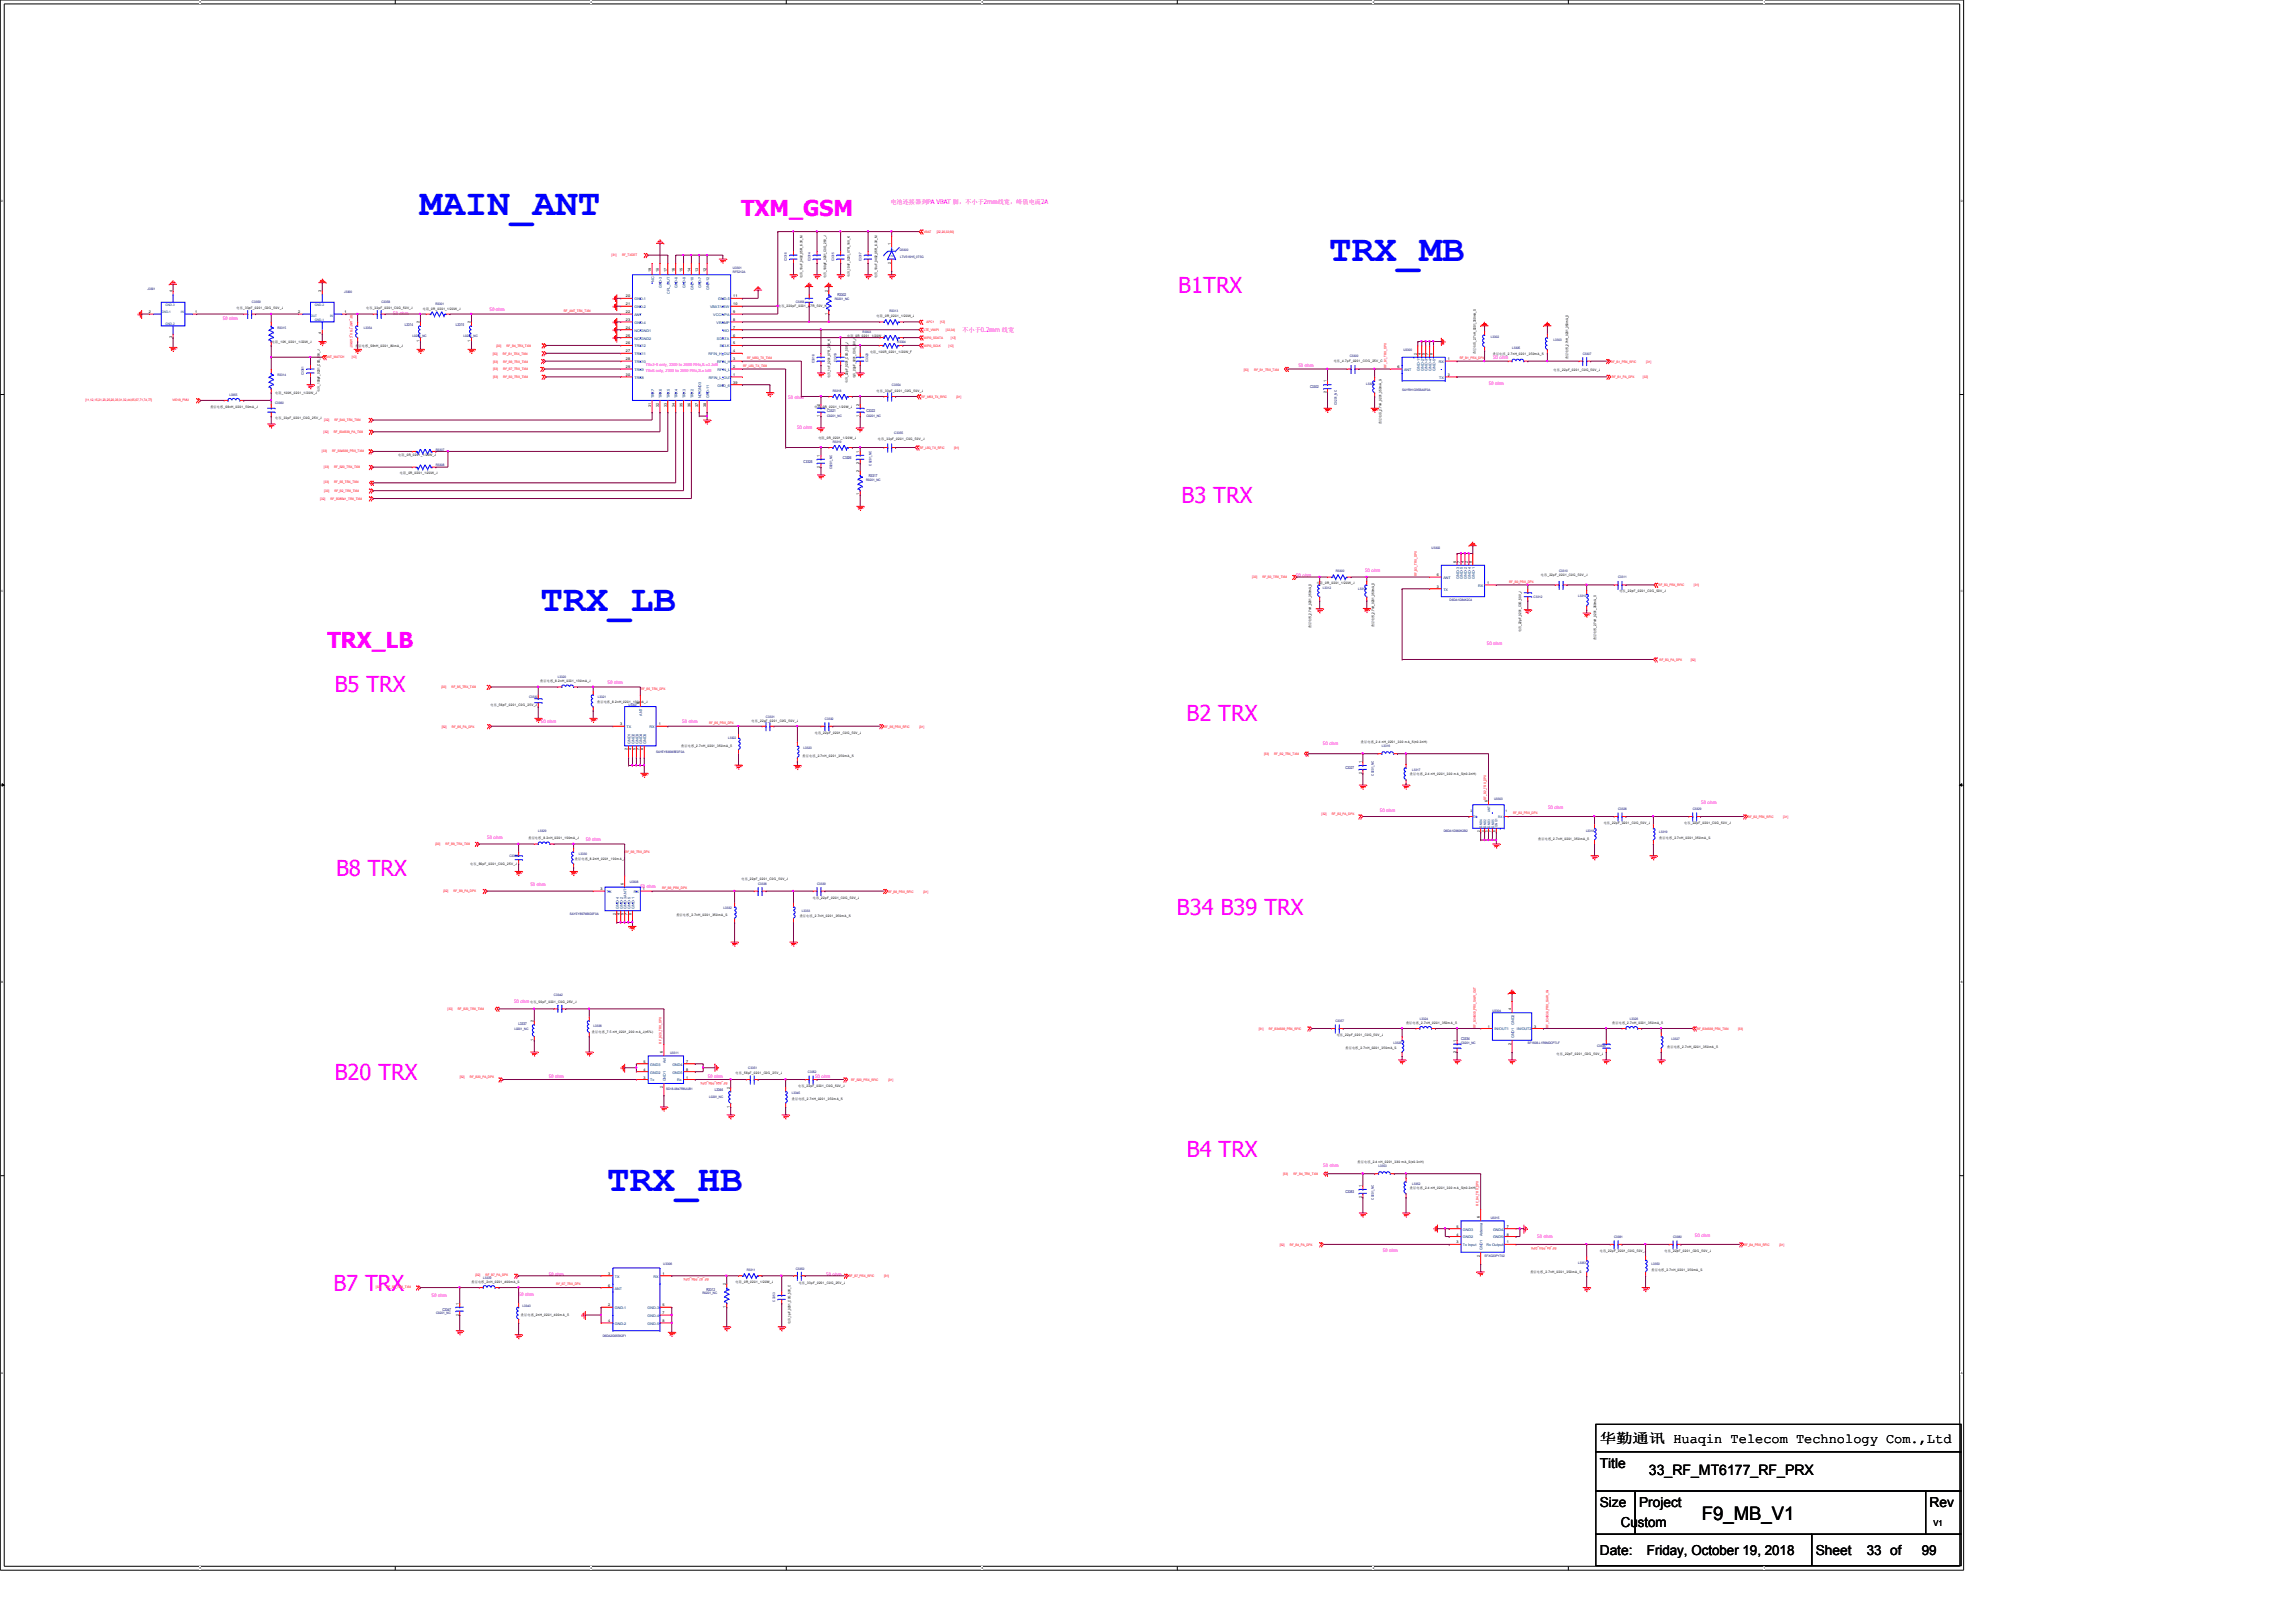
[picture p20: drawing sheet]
<svg xmlns="http://www.w3.org/2000/svg" width="297mm" height="210mm" viewBox="0 0 297 210" stroke-linecap="round" stroke-linejoin="round" font-family="sans-serif">
<defs><g id="words">
<g font-size="4.9" fill="#00f">
<text x="54.3" y="27.8">MAIN_ANT</text>
<text x="172" y="33.8">TRX_MB</text>
<text x="69.9" y="79">TRX_LB</text>
<text x="78.6" y="154.1">TRX_HB</text>
</g>
<g font-size="2.8" fill="#f0f">
<text x="95.9" y="27.9">TXM_GSM</text>
<text x="152.4" y="37.9">B1TRX</text>
<text x="152.9" y="65.1">B3 TRX</text>
<text x="42.4" y="83.8">TRX_LB</text>
<text x="43.3" y="89.5">B5 TRX</text>
<text x="153.5" y="93.3">B2 TRX</text>
<text x="43.5" y="113.3">B8 TRX</text>
<text x="152.3" y="118.4">B34 B39 TRX</text>
<text x="43.3" y="139.7">B20 TRX</text>
<text x="153.5" y="149.7">B4 TRX</text>
<text x="43.1" y="167">B7 TRX</text>
</g>
<text font-size="2.4" x="220.2" y="196.7">F9_MB_V1</text>
<text font-size="1.9" x="213.3" y="190.8">33_RF_MT6177_RF_PRX</text>
<g font-size="1.8">
<text x="207" y="190">Title</text>
<text x="207" y="186.7">华华华华 Huaqin Telecom Technology Com.,Ltd</text>
<text x="207" y="195.1">Size</text>
<text x="209.7" y="197.6">Custom</text>
<text x="212" y="195.1">Project</text>
<text x="249.6" y="195.1">Rev</text>
<text x="207" y="201.2">Date:</text>
<text x="213.1" y="201.2">Friday, October 19, 2018</text>
<text x="234.9" y="201.2">Sheet</text>
<text x="241.5" y="201.2">33 of</text>
<text x="248.6" y="201.2">99</text>
</g>
<text font-size="1.1" x="250.1" y="197.5">V1</text>
<g font-size=".8" fill="#f0f">
<text x="115.2" y="26.4">电电电电电电PA VBAT 脚，不不不2mm线线，峰峰电峰2A</text>
<text x="124.5" y="43">不不不0.2mm 线线</text>
</g>
<g font-size=".6" fill="#f0f">
<text x="28.8" y="41.4">50 ohm</text>
<text x="50.9" y="40.7">50 ohm</text>
<text x="63.3" y="40.3">50 ohm</text>
<text x="168" y="47.5">50 ohm</text>
<text x="193.2" y="46.4">50 ohm</text>
<text x="102" y="51.6">50 ohm</text>
<text x="192.6" y="49.8">50 ohm</text>
<text x="103.1" y="55.5">50 ohm</text>
<text x="167.7" y="74.7">50 ohm</text>
<text x="176.6" y="74.1">50 ohm</text>
<text x="192.4" y="83.4">50 ohm</text>
<text x="78.6" y="88.5">50 ohm</text>
<text x="70" y="93.6">50 ohm</text>
<text x="88.3" y="93.6">50 ohm</text>
<text x="171.2" y="96.4">50 ohm</text>
<text x="178.5" y="105.1">50 ohm</text>
<text x="200.3" y="104.7">50 ohm</text>
<text x="220.1" y="104.1">50 ohm</text>
<text x="63" y="108.6">50 ohm</text>
<text x="75.8" y="108.8">50 ohm</text>
<text x="68.6" y="114.7">50 ohm</text>
<text x="82.8" y="114.9">50 ohm</text>
<text x="66.5" y="129.8">50 ohm</text>
<text x="71" y="139.5">50 ohm</text>
<text x="91.6" y="139.5">50 ohm</text>
<text x="105.4" y="139.5">50 ohm</text>
<text x="171.2" y="151">50 ohm</text>
<text x="178.9" y="162">50 ohm</text>
<text x="198.9" y="160.2">50 ohm</text>
<text x="219.3" y="160.1">50 ohm</text>
<text x="55.8" y="167.8">50 ohm</text>
<text x="67.1" y="167.7">50 ohm</text>
<text x="71" y="165.1">50 ohm</text>
<text x="106.9" y="165.1">50 ohm</text>
</g>
<g font-size=".5">
<text x="84.2" y="35.2" transform="rotate(-90 84.2 35.2)">19</text>
<text x="85.3" y="35.2" transform="rotate(-90 85.3 35.2)">18</text>
<text x="86.3" y="35.2" transform="rotate(-90 86.3 35.2)">17</text>
<text x="87.3" y="35.2" transform="rotate(-90 87.3 35.2)">16</text>
<text x="88.3" y="35.2" transform="rotate(-90 88.3 35.2)">15</text>
<text x="89.3" y="35.2" transform="rotate(-90 89.3 35.2)">14</text>
<text x="90.3" y="35.2" transform="rotate(-90 90.3 35.2)">13</text>
<text x="91.4" y="35.2" transform="rotate(-90 91.4 35.2)">12</text>
<text x="115.2" y="34.1" transform="rotate(-90 115.2 34.1)">2</text>
<text x="115.2" y="31.7" transform="rotate(-90 115.2 31.7)">1</text>
<text x="19.3" y="40.5">2</text>
<text x="22.3" y="37.8" transform="rotate(-90 22.3 37.8)">4</text>
<text x="25.3" y="40.5">1</text>
<text x="38.6" y="40.5">2</text>
<text x="41.6" y="37.8" transform="rotate(-90 41.6 37.8)">3</text>
<text x="44.6" y="40.5">1</text>
<text x="54.3" y="41.8" transform="rotate(-90 54.3 41.8)">2</text>
<text x="60.9" y="41.8" transform="rotate(-90 60.9 41.8)">2</text>
<text x="81" y="38.5">20</text>
<text x="81" y="39.5">21</text>
<text x="81" y="40.5">22</text>
<text x="81" y="41.5">23</text>
<text x="94.9" y="41.5">8</text>
<text x="94.9" y="40.5">9</text>
<text x="94.9" y="39.5">10</text>
<text x="94.9" y="38.5">11</text>
<text x="107.1" y="40.7" transform="rotate(-90 107.1 40.7)">1</text>
<text x="107.1" y="37.8" transform="rotate(-90 107.1 37.8)">2</text>
<text x="22.3" y="43.8" transform="rotate(-90 22.3 43.8)">3</text>
<text x="41.6" y="43.3" transform="rotate(-90 41.6 43.3)">4</text>
<text x="54.3" y="44.3" transform="rotate(-90 54.3 44.3)">1</text>
<text x="60.9" y="44.3" transform="rotate(-90 60.9 44.3)">1</text>
<text x="81" y="42.5">24</text>
<text x="81" y="43.6">25</text>
<text x="81" y="44.6">26</text>
<text x="81" y="45.6">27</text>
<text x="81" y="46.6">28</text>
<text x="81" y="47.6">29</text>
<text x="94.9" y="47.6">2</text>
<text x="94.9" y="46.6">3</text>
<text x="94.9" y="45.6">4</text>
<text x="94.9" y="44.6">5</text>
<text x="94.9" y="43.6">6</text>
<text x="94.9" y="42.5">7</text>
<text x="180.8" y="47.6">6</text>
<text x="183.3" y="45.9" transform="rotate(-90 183.3 45.9)">2</text>
<text x="183.8" y="45.9" transform="rotate(-90 183.8 45.9)">4</text>
<text x="184.3" y="45.9" transform="rotate(-90 184.3 45.9)">5</text>
<text x="184.8" y="45.9" transform="rotate(-90 184.8 45.9)">7</text>
<text x="185.3" y="45.9" transform="rotate(-90 185.3 45.9)">8</text>
<text x="187.3" y="46.6">1</text>
<text x="81" y="48.6">30</text>
<text x="84.2" y="52.7" transform="rotate(-90 84.2 52.7)">31</text>
<text x="85.3" y="52.7" transform="rotate(-90 85.3 52.7)">32</text>
<text x="86.3" y="52.7" transform="rotate(-90 86.3 52.7)">33</text>
<text x="87.3" y="52.7" transform="rotate(-90 87.3 52.7)">34</text>
<text x="88.3" y="52.7" transform="rotate(-90 88.3 52.7)">35</text>
<text x="89.3" y="52.7" transform="rotate(-90 89.3 52.7)">36</text>
<text x="90.3" y="52.7" transform="rotate(-90 90.3 52.7)">37</text>
<text x="91.4" y="52.7" transform="rotate(-90 91.4 52.7)">38</text>
<text x="94.9" y="48.6">1</text>
<text x="94.9" y="49.7">39</text>
<text x="106.1" y="53.9" transform="rotate(-90 106.1 53.9)">1</text>
<text x="106.1" y="52.5" transform="rotate(-90 106.1 52.5)">2</text>
<text x="111.2" y="53.9" transform="rotate(-90 111.2 53.9)">1</text>
<text x="111.2" y="52.5" transform="rotate(-90 111.2 52.5)">2</text>
<text x="171.6" y="50.9" transform="rotate(-90 171.6 50.9)">2</text>
<text x="171.6" y="49.4" transform="rotate(-90 171.6 49.4)">1</text>
<text x="187.3" y="48.6">3</text>
<text x="106.1" y="59.1" transform="rotate(-90 106.1 59.1)">1</text>
<text x="111.2" y="58.6" transform="rotate(-90 111.2 58.6)">1</text>
<text x="106.1" y="60.5" transform="rotate(-90 106.1 60.5)">2</text>
<text x="111.2" y="64.1" transform="rotate(-90 111.2 64.1)">1</text>
<text x="111.2" y="61.1" transform="rotate(-90 111.2 61.1)">2</text>
<text x="111.2" y="60" transform="rotate(-90 111.2 60)">2</text>
<text x="185.9" y="76.1">3</text>
<text x="185.9" y="74.5">6</text>
<text x="188.4" y="72.8" transform="rotate(-90 188.4 72.8)">5</text>
<text x="188.9" y="72.8" transform="rotate(-90 188.9 72.8)">7</text>
<text x="189.4" y="72.8" transform="rotate(-90 189.4 72.8)">4</text>
<text x="189.9" y="72.8" transform="rotate(-90 189.9 72.8)">2</text>
<text x="190.4" y="72.8" transform="rotate(-90 190.4 72.8)">8</text>
<text x="192.4" y="75.6">1</text>
<text x="80.2" y="93.9">3</text>
<text x="82.7" y="91.1" transform="rotate(-90 82.7 91.1)">6</text>
<text x="85.2" y="93.9">1</text>
<text x="81.2" y="97.1" transform="rotate(-90 81.2 97.1)">2</text>
<text x="81.7" y="97.1" transform="rotate(-90 81.7 97.1)">4</text>
<text x="82.2" y="97.1" transform="rotate(-90 82.2 97.1)">5</text>
<text x="82.7" y="97.1" transform="rotate(-90 82.7 97.1)">7</text>
<text x="83.2" y="97.1" transform="rotate(-90 83.2 97.1)">8</text>
<text x="176.2" y="100.2" transform="rotate(-90 176.2 100.2)">2</text>
<text x="176.2" y="98.7" transform="rotate(-90 176.2 98.7)">1</text>
<text x="192.4" y="103.8" transform="rotate(-90 192.4 103.8)">6</text>
<text x="77.7" y="115.2">3</text>
<text x="79.7" y="118.4" transform="rotate(-90 79.7 118.4)">2</text>
<text x="80.2" y="118.4" transform="rotate(-90 80.2 118.4)">4</text>
<text x="80.7" y="118.4" transform="rotate(-90 80.7 118.4)">5</text>
<text x="80.7" y="114.5" transform="rotate(-90 80.7 114.5)">6</text>
<text x="81.2" y="118.4" transform="rotate(-90 81.2 118.4)">7</text>
<text x="81.7" y="118.4" transform="rotate(-90 81.7 118.4)">8</text>
<text x="83.2" y="115.2">1</text>
<text x="195.5" y="130.7" transform="rotate(-90 195.5 130.7)">4</text>
<text x="69" y="134.7" transform="rotate(-90 69 134.7)">1</text>
<text x="69" y="132.2" transform="rotate(-90 69 132.2)">2</text>
<text x="83.3" y="137.5">5</text>
<text x="85.8" y="136.3" transform="rotate(-90 85.8 136.3)">6</text>
<text x="88.8" y="137.5">7</text>
<text x="188.4" y="136.2" transform="rotate(-90 188.4 136.2)">2</text>
<text x="188.4" y="134.8" transform="rotate(-90 188.4 134.8)">1</text>
<text x="192.5" y="133">1</text>
<text x="195.5" y="135.2" transform="rotate(-90 195.5 135.2)">2</text>
<text x="198.5" y="133">3</text>
<text x="83.3" y="139.6">3</text>
<text x="83.3" y="138.6">4</text>
<text x="85.8" y="140.8" transform="rotate(-90 85.8 140.8)">2</text>
<text x="88.8" y="139.6">1</text>
<text x="88.8" y="138.6">8</text>
<text x="94.4" y="143.3" transform="rotate(-90 94.4 143.3)">1</text>
<text x="94.4" y="140.9" transform="rotate(-90 94.4 140.9)">2</text>
<text x="176.2" y="155" transform="rotate(-90 176.2 155)">2</text>
<text x="176.2" y="153.6" transform="rotate(-90 176.2 153.6)">1</text>
<text x="188.4" y="160.9">3</text>
<text x="188.4" y="159.9">4</text>
<text x="188.4" y="158.9">5</text>
<text x="191.4" y="157.6" transform="rotate(-90 191.4 157.6)">6</text>
<text x="194.9" y="160.9">1</text>
<text x="194.9" y="158.9">7</text>
<text x="194.9" y="159.9">8</text>
<text x="78.7" y="165">3</text>
<text x="78.7" y="166.5">6</text>
<text x="85.7" y="165">1</text>
<text x="93.9" y="166.3" transform="rotate(-90 93.9 166.3)">2</text>
<text x="191.4" y="162.6" transform="rotate(-90 191.4 162.6)">2</text>
<text x="59.3" y="170.3" transform="rotate(-90 59.3 170.3)">2</text>
<text x="59.3" y="168.8" transform="rotate(-90 59.3 168.8)">1</text>
<text x="78.7" y="169">2</text>
<text x="78.7" y="171.1">4</text>
<text x="85.7" y="169">5</text>
<text x="85.7" y="170.1">7</text>
<text x="85.7" y="171.1">8</text>
<text x="93.9" y="169.2" transform="rotate(-90 93.9 169.2)">1</text>
</g>
<g font-size=".5" fill="#004080">
<text x="115.6" y="33.3" transform="rotate(-90 115.6 33.3)">2</text>
<text x="115.6" y="32.5" transform="rotate(-90 115.6 32.5)">1</text>
<text x="82.1" y="38.9">GND-1</text>
<text x="82.1" y="39.9">GND-2</text>
<text x="82.1" y="40.9">ANT</text>
<text x="82.1" y="41.9">GND-4</text>
<text x="84.6" y="36.5" transform="rotate(-90 84.6 36.5)">NC</text>
<text x="85.6" y="37.3" transform="rotate(-90 85.6 37.3)">GND-3</text>
<text x="86.7" y="38" transform="rotate(-90 86.7 38)">CPL_OUT</text>
<text x="87.7" y="37.3" transform="rotate(-90 87.7 37.3)">GND-8</text>
<text x="88.7" y="37.3" transform="rotate(-90 88.7 37.3)">GND-9</text>
<text x="89.7" y="37.5" transform="rotate(-90 89.7 37.5)">GND-10</text>
<text x="90.7" y="37.3" transform="rotate(-90 90.7 37.3)">GND-7</text>
<text x="91.7" y="37.5" transform="rotate(-90 91.7 37.5)">GND-12</text>
<text x="91.9" y="39.9">VBAT/VSW</text>
<text x="92.3" y="40.9">VCC/VPA</text>
<text x="92.7" y="41.9">VRAMP</text>
<text x="92.9" y="38.9">GND-5</text>
<text x="82.1" y="42.9">NC/GND1</text>
<text x="82.1" y="43.9">NC/GND2</text>
<text x="82.1" y="45">TRX12</text>
<text x="82.1" y="46">TRX11</text>
<text x="82.1" y="47">TRX10</text>
<text x="91.6" y="46">RFIN_H_OUT</text>
<text x="92.7" y="43.9">SDATA</text>
<text x="92.8" y="47">RFIN_H</text>
<text x="93.1" y="45">SCLK</text>
<text x="93.5" y="42.9">VIO</text>
<text x="183.7" y="48" transform="rotate(-90 183.7 48)">GND-1</text>
<text x="184.2" y="48" transform="rotate(-90 184.2 48)">GND-2</text>
<text x="184.7" y="48" transform="rotate(-90 184.7 48)">GND-3</text>
<text x="185.2" y="48" transform="rotate(-90 185.2 48)">GND-4</text>
<text x="185.7" y="48" transform="rotate(-90 185.7 48)">GND-5</text>
<text x="186.1" y="47">RX</text>
<text x="82.1" y="48">TRX9 TRx8 only, 2300 to 2690 MHz,IL=1dB</text>
<text x="82.1" y="49">TRX8</text>
<text x="84.6" y="51.6" transform="rotate(-90 84.6 51.6)">TRX7</text>
<text x="85.6" y="51.6" transform="rotate(-90 85.6 51.6)">TRX6</text>
<text x="86.7" y="51.6" transform="rotate(-90 86.7 51.6)">TRX5</text>
<text x="87.7" y="51.6" transform="rotate(-90 87.7 51.6)">TRX4</text>
<text x="88.7" y="51.6" transform="rotate(-90 88.7 51.6)">TRX3</text>
<text x="89.7" y="51.6" transform="rotate(-90 89.7 51.6)">TRX2</text>
<text x="90.7" y="51.6" transform="rotate(-90 90.7 51.6)">NC/GND3</text>
<text x="91.7" y="49">RFIN_L_OUT</text>
<text x="91.7" y="51.6" transform="rotate(-90 91.7 51.6)">GND-11</text>
<text x="92.8" y="48">RFIN_L</text>
<text x="92.8" y="50">GND_6</text>
<text x="181.6" y="48">ANT</text>
<text x="186.2" y="49">TX</text>
<text x="186.7" y="76.5">TX</text>
<text x="186.7" y="74.9">ANT</text>
<text x="188.8" y="74.9" transform="rotate(-90 188.8 74.9)">GND-3</text>
<text x="189.3" y="74.9" transform="rotate(-90 189.3 74.9)">GND-5</text>
<text x="189.8" y="74.9" transform="rotate(-90 189.8 74.9)">GND-2</text>
<text x="190.3" y="74.9" transform="rotate(-90 190.3 74.9)">GND-4</text>
<text x="190.8" y="74.9" transform="rotate(-90 190.8 74.9)">GND-1</text>
<text x="191.2" y="75.9">RX</text>
<text x="81.1" y="94.2">TX</text>
<text x="83.1" y="92.7" transform="rotate(-90 83.1 92.7)">ANT</text>
<text x="84" y="94.2">RX</text>
<text x="81.6" y="96.3" transform="rotate(-90 81.6 96.3)">GND1</text>
<text x="82.1" y="96.3" transform="rotate(-90 82.1 96.3)">GND2</text>
<text x="82.6" y="96.3" transform="rotate(-90 82.6 96.3)">GND3</text>
<text x="83.1" y="96.3" transform="rotate(-90 83.1 96.3)">GND4</text>
<text x="83.6" y="96.3" transform="rotate(-90 83.6 96.3)">GND5</text>
<text x="78.5" y="115.6">TX</text>
<text x="80" y="117.6" transform="rotate(-90 80 117.6)">GND-4</text>
<text x="80.6" y="117.6" transform="rotate(-90 80.6 117.6)">GND-2</text>
<text x="81.1" y="117.6" transform="rotate(-90 81.1 117.6)">GND-3ANT</text>
<text x="81.6" y="117.6" transform="rotate(-90 81.6 117.6)">GND-5</text>
<text x="82" y="115.6">RX</text>
<text x="82.1" y="117.6" transform="rotate(-90 82.1 117.6)">GND-1</text>
<text x="84.1" y="137.9">GND3</text>
<text x="86.1" y="137.6" transform="rotate(-90 86.1 137.6)">Ant</text>
<text x="87" y="137.9">GND4</text>
<text x="193.3" y="133.3">IN/OUT1</text>
<text x="195.9" y="134.4" transform="rotate(-90 195.9 134.4)">GND1</text>
<text x="195.9" y="132.6" transform="rotate(-90 195.9 132.6)">GND2</text>
<text x="196.3" y="133.3">IN/OUT2</text>
<text x="84.1" y="140">Tx</text>
<text x="84.1" y="138.9">GND2</text>
<text x="86.1" y="140" transform="rotate(-90 86.1 140)">GND1</text>
<text x="87" y="138.9">GND5</text>
<text x="87.6" y="140">Rx</text>
<text x="189.3" y="161.3">Tx Input</text>
<text x="189.3" y="160.3">GND2</text>
<text x="189.3" y="159.3">GND3</text>
<text x="191.8" y="161.8" transform="rotate(-90 191.8 161.8)">GND1</text>
<text x="191.8" y="160" transform="rotate(-90 191.8 160)">Antenna</text>
<text x="192.3" y="161.3">Rx Output</text>
<text x="193.2" y="159.3">GND4</text>
<text x="193.2" y="160.3">GND5</text>
<text x="79.5" y="165.4">TX</text>
<text x="79.5" y="166.9">ANT</text>
<text x="84.5" y="165.4">RX</text>
<text x="79.5" y="169.4">GND-1</text>
<text x="79.5" y="171.4">GND-2</text>
<text x="83.8" y="169.4">GND-3</text>
<text x="83.8" y="170.4">GND-4</text>
<text x="83.8" y="171.4">GND-5</text>
</g>
<g font-size=".5" fill="#000080">
<text x="108.3" y="38.3">R3302</text>
<text x="52.4" y="42.2">L3314</text>
<text x="59" y="42.2">L3315</text>
<text x="107" y="53.3">C3321</text>
<text x="112.1" y="53.3">C3322</text>
<text x="169.5" y="50.2">C3302</text>
<text x="104" y="59.9">C3325</text>
<text x="109" y="59.4">C3326</text>
<text x="112.4" y="61.7">R3317</text>
<text x="174.1" y="99.5">C3327</text>
<text x="67.1" y="132.6">L3337</text>
<text x="189" y="134.6">C3334</text>
<text x="92.5" y="141.2">L3344</text>
<text x="174.1" y="154.4">C3383</text>
<text x="91.4" y="167.1">R3312</text>
<text x="57.2" y="169.6">C3347</text>
</g>
<text font-size=".5" fill="#f0f" x="83.6" y="47.3">TRx3-5 only, 2300 to 2690 MHz,IL=1.3dB</text>
<g font-size=".4">
<text x="25.8" y=".4">5</text>
<text x="76.4" y=".4">4</text>
<text x="127" y=".4">3</text>
<text x="177.6" y=".4">2</text>
<text x="228.2" y=".4">1</text>
<text x=".2" y="26.1">D</text>
<text x="253.7" y="26.1">D</text>
<text x="103.8" y="35.9" transform="rotate(-90 103.8 35.9)">电电_10uF_0402_X5R_6.3V_M</text>
<text x="106.9" y="35.9" transform="rotate(-90 106.9 35.9)">电电_100pF_0201_C0G_25V_J</text>
<text x="109.9" y="35.9" transform="rotate(-90 109.9 35.9)">电电_10nF_0201_X7R_16V_K</text>
<text x="113.5" y="35.9" transform="rotate(-90 113.5 35.9)">电电_10uF_0402_X5R_6.3V_M</text>
<text x="30.6" y="40">电电_33pF_0201_C0G_50V_J</text>
<text x="47.4" y="40">电电_33pF_0201_C0G_50V_J</text>
<text x="54.7" y="40.1">电电_0R_0201_1/20W_J</text>
<text x="100.7" y="39.8">电电_220pF_0201_X7R_50V_K</text>
<text x="113.4" y="41.1">电电_0R_0201_1/20W_J</text>
<text x="35.2" y="44.4">电电_10K_0201_1/20W_J</text>
<text x="46" y="44.9">叠叠电绕_56nH_0201_80mA_J</text>
<text x="109.6" y="43.6">电电_0R_0201_1/20W_J</text>
<text x="112.6" y="45.6">电电_100R_0201_1/20W_F</text>
<text x="172.5" y="46.9">电电_4.7pF_0201_COG_25V_C</text>
<text x="190.9" y="45.8" transform="rotate(-90 190.9 45.8)">叠叠电绕_2.7nH_0201_350mA_S</text>
<text x="193.1" y="46">叠叠电绕_2.7nH_0201_350mA_S</text>
<text x="202.9" y="46.5" transform="rotate(-90 202.9 46.5)">叠叠电绕_2.7nH_0201_350mA_S</text>
<text x="27.2" y="52.7">叠叠电绕_68nH_0201_50mA_J</text>
<text x="35.6" y="51">电电_100K_0201_1/20W_J</text>
<text x="41.4" y="50.7" transform="rotate(-90 41.4 50.7)">电电_100pF_0201_C0G_25V_J</text>
<text x="105.4" y="52.7">电电_0R_0201_1/20W_J</text>
<text x="107.4" y="48.9" transform="rotate(-90 107.4 48.9)">电电_1nF_0201_X7R_25V_K</text>
<text x="109.7" y="49.5" transform="rotate(-90 109.7 49.5)">电电_22pF_0201_C0G_50V_J</text>
<text x="110.7" y="49" transform="rotate(-90 110.7 49)">电电_22pF_0201_C0G_50V_J</text>
<text x="113.4" y="50.7">电电_33pF_0201_C0G_50V_J</text>
<text x="201" y="48">电电_22pF_0201_C0G_50V_J</text>
<text x="35.6" y="54.3">电电_33pF_0201_C0G_25V_J</text>
<text x="51.5" y="59.1">电电_0R_0201_1/20W_J</text>
<text x="105.9" y="56.8">电电_0R_0201_1/20W_J</text>
<text x="113.6" y="56.9">电电_33pF_0201_C0G_50V_J</text>
<text x="178.7" y="54.9" transform="rotate(-90 178.7 54.9)">叠叠电绕_2.7nH_0201_350mA_S</text>
<text x="51.7" y="61.3">电电_0R_0201_1/20W_J</text>
<text x=".2" y="76.7">C</text>
<text x="170.3" y="75.5">电电_0R_0201_1/20W_J</text>
<text x="199.3" y="74.6">电电_22pF_0201_C0G_50V_J</text>
<text x="209.5" y="76.7">电电_22pF_0201_C0G_50V_J</text>
<text x="253.7" y="76.7">C</text>
<text x="169.6" y="81.3" transform="rotate(-90 169.6 81.3)">叠叠电绕_2.7nH_0201_350mA_S</text>
<text x="177.8" y="81.2" transform="rotate(-90 177.8 81.2)">叠叠电绕_2.7nH_0201_350mA_S</text>
<text x="196.8" y="81.7" transform="rotate(-90 196.8 81.7)">电电_22pF_0201_C0G_50V_J</text>
<text x="206.5" y="82.8" transform="rotate(-90 206.5 82.8)">叠叠电绕_2.7nH_0201_350mA_S</text>
<text x="69.9" y="88.3">叠叠电绕_8.2nH_0201_190mA_J</text>
<text x="63.5" y="91.4">电电_56pF_0201_C0G_25V_J</text>
<text x="77.3" y="90.9">叠叠电绕_8.2nH_0201_190mA_J</text>
<text x="97.2" y="93.4">电电_22pF_0201_C0G_50V_J</text>
<text x="105.4" y="95">电电_22pF_0201_C0G_50V_J</text>
<text x="88.1" y="96.7">叠叠电绕_2.7nH_0201_350mA_S</text>
<text x="103.8" y="98">叠叠电绕_2.7nH_0201_350mA_S</text>
<text x="176.1" y="96.2">叠叠电绕_2.4 nH_0201_330 mA_S(±0.3nH)</text>
<text x="182.4" y="100.3">叠叠电绕_2.4 nH_0201_330 mA_S(±0.3nH)</text>
<text x="190.2" y="105">3</text>
<text x="191.5" y="107.7" transform="rotate(-90 191.5 107.7)">2</text>
<text x="192" y="107.7" transform="rotate(-90 192 107.7)">4</text>
<text x="192.5" y="107.7" transform="rotate(-90 192.5 107.7)">5</text>
<text x="193" y="107.7" transform="rotate(-90 193 107.7)">7</text>
<text x="193.5" y="107.7" transform="rotate(-90 193.5 107.7)">8</text>
<text x="194.8" y="105.1">1</text>
<text x="207.5" y="106.6">电电_22pF_0201_C0G_50V_J</text>
<text x="217.9" y="106.7">电电_22pF_0201_C0G_50V_J</text>
<text x="60.8" y="111.9">电电_56pF_0201_C0G_25V_J</text>
<text x="68.4" y="108.6">叠叠电绕_8.2nH_0201_190mA_J</text>
<text x="74.4" y="111.3">叠叠电绕_8.2nH_0201_190mA_J</text>
<text x="95.9" y="113.9">电电_22pF_0201_C0G_50V_J</text>
<text x="199" y="108.7">叠叠电绕_2.7nH_0201_350mA_S</text>
<text x="214.7" y="108.6">叠叠电绕_2.7nH_0201_350mA_S</text>
<text x="87.5" y="118.5">叠叠电绕_2.7nH_0201_350mA_S</text>
<text x="103.5" y="118.7">叠叠电绕_2.7nH_0201_350mA_S</text>
<text x="105.2" y="116.3">电电_22pF_0201_C0G_50V_J</text>
<text x=".2" y="127.2">B</text>
<text x="68.6" y="129.8">电电_56pF_0201_C0G_25V_J</text>
<text x="253.7" y="127.2">B</text>
<text x="76.6" y="133.7">叠叠电绕_7.5 nH_0201_200 mA_J(±5%)</text>
<text x="172.9" y="134.1">电电_22pF_0201_C0G_50V_J</text>
<text x="174.1" y="135.8">叠叠电绕_2.7nH_0201_350mA_S</text>
<text x="181.9" y="132.5">叠叠电绕_2.7nH_0201_350mA_S</text>
<text x="201.4" y="136.6">电电_22pF_0201_C0G_50V_J</text>
<text x="208.6" y="132.5">叠叠电绕_2.7nH_0201_350mA_S</text>
<text x="215.7" y="135.6">叠叠电绕_2.7nH_0201_350mA_S</text>
<text x="95.2" y="139">电电_56pF_0201_C0G_25V_J</text>
<text x="102.4" y="142.4">叠叠电绕_2.7nH_0201_350mA_S</text>
<text x="103.2" y="140.7">电电_22pF_0201_C0G_50V_J</text>
<text x="175.6" y="150.5">叠叠电绕_2.4 nH_0201_330 mA_S(±0.3nH)</text>
<text x="182.4" y="153.8">叠叠电绕_2.4 nH_0201_330 mA_S(±0.3nH)</text>
<text x="207" y="162">电电_22pF_0201_C0G_50V_J</text>
<text x="61" y="166">叠叠电绕_2nH_0201_400mA_S</text>
<text x="95.2" y="166">电电_0R_0201_1/20W_J</text>
<text x="103.3" y="166.2">电电_33pF_0201_C0G_25V_J</text>
<text x="198" y="164.7">叠叠电绕_2.7nH_0201_350mA_S</text>
<text x="213.7" y="164.5">叠叠电绕_2.7nH_0201_350mA_S</text>
<text x="215.3" y="162.1">电电_22pF_0201_C0G_50V_J</text>
<text x="67.4" y="170.3">叠叠电绕_2nH_0201_400mA_S</text>
<text x="102.3" y="171.4" transform="rotate(-90 102.3 171.4)">电电_1pF_0201_C0G_50V_C</text>
<text x=".2" y="177.8">A</text>
<text x="253.7" y="177.8">A</text>
<text x="25.8" y="203.1">5</text>
<text x="76.4" y="203.1">4</text>
<text x="127" y="203.1">3</text>
<text x="177.6" y="203.1">2</text>
<text x="228.2" y="203.1">1</text>
</g>
<g font-size=".4" fill="#f00">
<text x="79.1" y="33.2">[31]</text>
<text x="80.5" y="33.2">RF_TXDET</text>
<text x="119.5" y="30.1">VBAT</text>
<text x="121.2" y="30.1">[22,26,32,90]</text>
<text x="45.3" y="40.7" transform="rotate(90 45.3 40.7)">RF_ANT_TRX_CARKIT</text>
<text x="72.9" y="40.3">RF_ANT_TRX_TXM</text>
<text x="119.9" y="41.8">APC1</text>
<text x="121.6" y="41.8">[12]</text>
<text x="42.2" y="46.4">ANT_MATCH</text>
<text x="45.5" y="46.4">[12]</text>
<text x="63.8" y="45.9">[33]</text>
<text x="63.8" y="46.9">[33]</text>
<text x="63.8" y="47.9">[33]</text>
<text x="64.2" y="44.9">[33]</text>
<text x="65.1" y="45.9">RF_B1_TRX_TXM</text>
<text x="65.1" y="46.9">RF_B8_TRX_TXM</text>
<text x="65.1" y="47.9">RF_B7_TRX_TXM</text>
<text x="65.5" y="44.9">RF_B4_TRX_TXM</text>
<text x="96.1" y="47.5">RF_LB3_TX_TXM</text>
<text x="96.6" y="46.4">RF_MB3_TX_TXM</text>
<text x="119.5" y="44.9">MIPI0_SCLK</text>
<text x="119.5" y="43.9">MIPI0_SDATA</text>
<text x="119.5" y="42.8">LTE_VMIPI</text>
<text x="122.4" y="42.8">[32,34]</text>
<text x="122.7" y="44.9">[12]</text>
<text x="123" y="43.9">[12]</text>
<text x="160.9" y="48">[33]</text>
<text x="162.3" y="48">RF_B1_TRX_TXM</text>
<text x="179.4" y="47.7" transform="rotate(-90 179.4 47.7)">RF_B1_TRX_DPX</text>
<text x="188.8" y="46.4">RF_B1_PRX_DPX</text>
<text x="208.4" y="46.9">RF_B1_PRX_RFIC</text>
<text x="213" y="46.9">[31]</text>
<text x="11" y="51.9">[11,12,15,21,23,25,26,28,31,32,44,65,67,71,74,77]</text>
<text x="22.3" y="51.9">VIO18_PMU</text>
<text x="63.8" y="48.9">[33]</text>
<text x="65.1" y="48.9">RF_B3_TRX_TXM</text>
<text x="119.2" y="51.5">RF_MB3_TX_RFIC</text>
<text x="123.7" y="51.5">[31]</text>
<text x="208.5" y="49">RF_B1_PA_DPX</text>
<text x="212.6" y="49">[32]</text>
<text x="41.7" y="58.5">[33]</text>
<text x="41.9" y="56">[32]</text>
<text x="41.9" y="54.5">[32]</text>
<text x="43" y="58.5">RF_B34B39_PRX_TXM</text>
<text x="43.2" y="56">RF_B34B39_PA_TXM</text>
<text x="43.3" y="54.5">RF_B40_TRX_TXM</text>
<text x="119" y="58.1">RF_LB3_TX_RFIC</text>
<text x="123.4" y="58.1">[31]</text>
<text x="41.4" y="64.7">[32]</text>
<text x="41.9" y="60.6">[33]</text>
<text x="41.9" y="62.6">[33]</text>
<text x="41.9" y="63.7">[33]</text>
<text x="42.8" y="64.7">RF_B38B41_TRX_TXM</text>
<text x="43.2" y="62.6">RF_B5_TRX_TXM</text>
<text x="43.2" y="60.6">RF_B20_TRX_TXM</text>
<text x="43.3" y="63.7">RF_B2_TRX_TXM</text>
<text x="162" y="74.8">[33]</text>
<text x="163.3" y="74.8">RF_B3_TRX_TXM</text>
<text x="183.3" y="74.6" transform="rotate(-90 183.3 74.6)">RF_B3_TRX_DPX</text>
<text x="195.2" y="75.4">RF_B3_PRX_DPX</text>
<text x="214.6" y="75.9">RF_B3_PRX_RFIC</text>
<text x="219.2" y="75.9">[31]</text>
<text x="57.1" y="89.1">[33]</text>
<text x="58.4" y="89.1">RF_B5_TRX_TXM</text>
<text x="82.9" y="89.3">RF_B5_TRX_DPX</text>
<text x="214.7" y="85.5">RF_B3_PA_DPX</text>
<text x="218.7" y="85.5">[32]</text>
<text x="57.1" y="94.1">[32]</text>
<text x="58.5" y="94.1">RF_B5_PA_DPX</text>
<text x="91.7" y="93.7">RF_B5_PRX_DPX</text>
<text x="114.4" y="94.2">RF_B5_PRX_RFIC</text>
<text x="119" y="94.2">[31]</text>
<text x="163.5" y="97.7">[33]</text>
<text x="164.8" y="97.7">RF_B2_TRX_TXM</text>
<text x="171" y="105.5">[32]</text>
<text x="172.3" y="105.5">RF_B2_PA_DPX</text>
<text x="192.3" y="103.5" transform="rotate(-90 192.3 103.5)">RF_B2_TRX_DPX</text>
<text x="195.7" y="105.4">RF_B2_PRX_DPX</text>
<text x="226.1" y="105.9">RF_B2_PRX_RFIC</text>
<text x="230.7" y="105.9">[31]</text>
<text x="56.3" y="109.4">[33]</text>
<text x="57.7" y="109.4">RF_B8_TRX_TXM</text>
<text x="80.9" y="110.4">RF_B8_TRX_DPX</text>
<text x="57.4" y="115.5">[32]</text>
<text x="58.7" y="115.5">RF_B8_PA_DPX</text>
<text x="85.7" y="115">RF_B8_PRX_DPX</text>
<text x="114.9" y="115.5">RF_B8_PRX_RFIC</text>
<text x="119.5" y="115.5">[31]</text>
<text x="57.9" y="130.7">[33]</text>
<text x="59.2" y="130.7">RF_B20_TRX_TXM</text>
<text x="85.6" y="135" transform="rotate(-90 85.6 135)">RF_B20_TRX_DPX</text>
<text x="162.9" y="133.3">[31]</text>
<text x="164.2" y="133.3">RF_B34B39_PRX_RFIC</text>
<text x="190.9" y="133" transform="rotate(-90 190.9 133)">RF_B34B39_PRX_SAW_OUT</text>
<text x="200.3" y="133" transform="rotate(-90 200.3 133)">RF_B34B39_PRX_SAW_IN</text>
<text x="219.5" y="133.3">RF_B34B39_PRX_TXM</text>
<text x="224.9" y="133.3">[33]</text>
<text x="59.5" y="139.5">[32]</text>
<text x="60.8" y="139.5">RF_B20_PA_DPX</text>
<text x="94.1" y="140" transform="rotate(180 94.1 140)">RF_B20_PRX_DPX</text>
<text x="110.1" y="139.9">RF_B20_PRX_RFIC</text>
<text x="114.9" y="139.9">[31]</text>
<text x="166" y="152.1">[33]</text>
<text x="167.3" y="152.1">RF_B4_TRX_TXM</text>
<text x="165.6" y="161.2">[32]</text>
<text x="166.9" y="161.2">RF_B4_PA_DPX</text>
<text x="191.3" y="156" transform="rotate(-90 191.3 156)">RF_B4_TRX_DPX</text>
<text x="201.4" y="161.3" transform="rotate(180 201.4 161.3)">RF_B4_PRX_DPX</text>
<text x="225.6" y="161.2">RF_B4_PRX_RFIC</text>
<text x="230.2" y="161.2">[31]</text>
<text x="48.6" y="166.7">[33]</text>
<text x="50" y="166.7">RF_B7_TRX_TXM</text>
<text x="61.5" y="165.2">[32]</text>
<text x="62.8" y="165.2">RF_B7_PA_DPX</text>
<text x="72" y="166.3">RF_B7_TRX_DPX</text>
<text x="91.7" y="165.4" transform="rotate(180 91.7 165.4)">RF_B7_PRX_DPX</text>
<text x="109.8" y="165.3">RF_B7_PRX_RFIC</text>
<text x="114.4" y="165.3">[31]</text>
</g>
<g font-size=".4" fill="#000080">
<text x="94.8" y="34.8">U3301</text>
<text x="94.8" y="35.4">RF5212A</text>
<text x="101.8" y="33.8" transform="rotate(-90 101.8 33.8)">C3316</text>
<text x="104.9" y="33.8" transform="rotate(-90 104.9 33.8)">C3314</text>
<text x="107.9" y="33.8" transform="rotate(-90 107.9 33.8)">C3315</text>
<text x="111.5" y="33.8" transform="rotate(-90 111.5 33.8)">C3317</text>
<text x="116.4" y="32.5">D3300</text>
<text x="116.5" y="33.4">LTVS16H5_0T5G</text>
<text x="19.1" y="37.5">J3301</text>
<text x="32.6" y="39.2">C3359</text>
<text x="44.5" y="37.9">J3300</text>
<text x="49.4" y="39.2">C3358</text>
<text x="56.3" y="39.5">R3301</text>
<text x="103" y="39.2">C3356</text>
<text x="108" y="38.9">R0201_NC</text>
<text x="115.1" y="40.4">R3313</text>
<text x="35.9" y="42.6">R3315</text>
<text x="47.1" y="42.6">L3354</text>
<text x="53.4" y="43.6">L0201_NC</text>
<text x="60" y="43.6">L0201_NC</text>
<text x="105.4" y="47" transform="rotate(-90 105.4 47)">C3318</text>
<text x="108.2" y="46.8" transform="rotate(-90 108.2 46.8)">C3319</text>
<text x="111.6" y="43.1">R3303</text>
<text x="112.3" y="46.8" transform="rotate(-90 112.3 46.8)">C3320</text>
<text x="116.1" y="44.4">R3304</text>
<text x="174.6" y="46.1">C3300</text>
<text x="181.6" y="45.4">U3300</text>
<text x="192.9" y="43.8">L3302</text>
<text x="195.6" y="45.1">L3305</text>
<text x="201" y="44.1">L3303</text>
<text x="204.8" y="45.9">C3307</text>
<text x="29.7" y="51.2">L3355</text>
<text x="35.6" y="52.2">C3360</text>
<text x="35.9" y="48.7">R3314</text>
<text x="39.3" y="48.6" transform="rotate(-90 39.3 48.6)">C3361</text>
<text x="107" y="53.9">C0201_NC</text>
<text x="107.7" y="50.7">R3318</text>
<text x="112.1" y="53.9">C0201_NC</text>
<text x="115.4" y="49.9">C3354</text>
<text x="172.9" y="52.4" transform="rotate(-90 172.9 52.4)">C0201_NC</text>
<text x="176.7" y="49.8">L3300</text>
<text x="181.4" y="50.6">SAYRH1G95BA0F0A</text>
<text x="56.4" y="58.3">R3307</text>
<text x="107.7" y="57.3">R3319</text>
<text x="115.7" y="56.2">C3355</text>
<text x="56.4" y="60.4">R3308</text>
<text x="107.7" y="60.7" transform="rotate(-90 107.7 60.7)">C0201_NC</text>
<text x="112.1" y="62.2">R0201_NC</text>
<text x="112.7" y="60.2" transform="rotate(-90 112.7 60.2)">C0201_NC</text>
<text x="185.2" y="71">U3302</text>
<text x="171.2" y="76.2">L3312</text>
<text x="172.8" y="74.1">R3300</text>
<text x="175.7" y="76.4">L3313</text>
<text x="187.5" y="77.8">D6DA1G84K2C4</text>
<text x="198.4" y="77.4">C3312</text>
<text x="201.7" y="74.1">C3310</text>
<text x="204.2" y="77.3">L3310</text>
<text x="209.3" y="74.8">C3311</text>
<text x="72.2" y="87.8">L3320</text>
<text x="68.4" y="90.3">C3330</text>
<text x="77.3" y="90.3">L3321</text>
<text x="81.3" y="91.4">U3307</text>
<text x="94.2" y="95.6">L3322</text>
<text x="99.1" y="92.9">C3331</text>
<text x="106.7" y="93.1">C3332</text>
<text x="84.9" y="97.5">SAYEY836MBE0F0A</text>
<text x="104" y="96.9">L3323</text>
<text x="177.8" y="100.4" transform="rotate(-90 177.8 100.4)">C0201_NC</text>
<text x="178.8" y="96.7">L3316</text>
<text x="182.7" y="99.8">L3317</text>
<text x="69.6" y="107.6">L3329</text>
<text x="186.8" y="107.7">D6DA1G960K2B2</text>
<text x="193.3" y="103.5">U3303</text>
<text x="205.2" y="107.7">L3318</text>
<text x="209.3" y="104.8">C3328</text>
<text x="214.7" y="107.8">L3319</text>
<text x="219" y="104.8">C3329</text>
<text x="65.9" y="110.9">C3336</text>
<text x="74.9" y="110.6">L3330</text>
<text x="73.7" y="118.4">SAYEY897MBG0F0A</text>
<text x="81.5" y="114.2">U3308</text>
<text x="93.6" y="117.6">L3332</text>
<text x="98.1" y="114.5">C3338</text>
<text x="103.8" y="118">L3333</text>
<text x="105.7" y="114.5">C3339</text>
<text x="71.7" y="128.9">C3342</text>
<text x="183.7" y="132">L3324</text>
<text x="193.1" y="131">U3304</text>
<text x="210.9" y="132">L3326</text>
<text x="66.5" y="133.3">L0201_NC</text>
<text x="76.8" y="132.9">L3338</text>
<text x="86.7" y="136.4">U3311</text>
<text x="172.8" y="132.2">C3357</text>
<text x="180.3" y="135">L3325</text>
<text x="189" y="135">C0201_NC</text>
<text x="197.7" y="135">BF1608-L1R9NDCPTLF</text>
<text x="206.6" y="135.5">C3335</text>
<text x="216.2" y="134.6">L3327</text>
<text x="86.2" y="141.1">SD18-0847R8UUB1</text>
<text x="91.7" y="142.1">L0201_NC</text>
<text x="96.8" y="138.3">C3351</text>
<text x="102.4" y="141.6">L3345</text>
<text x="104.5" y="138.9">C3352</text>
<text x="177.8" y="155.2" transform="rotate(-90 177.8 155.2)">C0201_NC</text>
<text x="178.3" y="151">L3353</text>
<text x="182.7" y="153.3">L3352</text>
<text x="192.9" y="157.7">U3315</text>
<text x="208.8" y="160.2">C3381</text>
<text x="216.4" y="160.2">C3380</text>
<text x="62.5" y="165.5">L3339</text>
<text x="85.8" y="163.7">U3306</text>
<text x="90.9" y="167.5">R0201_NC</text>
<text x="96.6" y="164.5">R3311</text>
<text x="103" y="164.3">C3350</text>
<text x="192.1" y="162.7">SFXG33PY702</text>
<text x="204.2" y="163.6">L3351</text>
<text x="213.7" y="163.7">L3350</text>
<text x="56.4" y="170.1">C0201_NC</text>
<text x="67.6" y="169.1">L3343</text>
<text x="78" y="173.1">D6DA2G655K2F1</text>
<text x="100.3" y="168.4" transform="rotate(-90 100.3 168.4)">C3353</text>
</g>
<g font-size=".4" fill="#004080">
<text x="20.9" y="40.6">GND-1</text>
<text x="21.4" y="39.5">GND-3</text>
<text x="23.4" y="40.6">IN</text>
<text x="40.2" y="41.1">OUT</text>
<text x="40.7" y="39.5">GND-2</text>
<text x="40.7" y="41.6">GND-1</text>
<text x="42.7" y="41.1">IN</text>
<text x="21.4" y="42.1">GND-2</text>
<text x="190.6" y="105.9">TX</text>
<text x="191.8" y="107.1" transform="rotate(-90 191.8 107.1)">GND4</text>
<text x="192.3" y="107.1" transform="rotate(-90 192.3 107.1)">GND2</text>
<text x="192.8" y="107.1" transform="rotate(-90 192.8 107.1)">GND3</text>
<text x="192.8" y="105.1" transform="rotate(-90 192.8 105.1)">ANT</text>
<text x="193.3" y="107.1" transform="rotate(-90 193.3 107.1)">GND5</text>
<text x="193.8" y="107" transform="rotate(-90 193.8 107)">GNG1</text>
<text x="193.8" y="105.8">RX</text>
</g>
</g></defs>
<path d="M0 0h254v203.2h-254zM.5 .5h253v202.2h-253z" fill="none" stroke="#000" stroke-width=".13"/>
<g fill="#fff">
<path d="M25.8 0h.2v.5h-.2z"/>
<path d="M25.8 202.7h.2v.5h-.2z"/>
</g>
<path d="M51.1 0v.5M51.1 202.7v.5" fill="none" stroke="#000" stroke-width=".13"/>
<g fill="#fff">
<path d="M76.4 0h.2v.5h-.2z"/>
<path d="M76.4 202.7h.2v.5h-.2z"/>
</g>
<path d="M101.7 0v.5M101.7 202.7v.5" fill="none" stroke="#000" stroke-width=".13"/>
<g fill="#fff">
<path d="M127 0h.2v.5h-.2z"/>
<path d="M127 202.7h.2v.5h-.2z"/>
</g>
<path d="M152.3 0v.5M152.3 202.7v.5" fill="none" stroke="#000" stroke-width=".13"/>
<g fill="#fff">
<path d="M177.6 0h.2v.5h-.2z"/>
<path d="M177.6 202.7h.2v.5h-.2z"/>
</g>
<path d="M202.9 0v.5M202.9 202.7v.5" fill="none" stroke="#000" stroke-width=".13"/>
<g fill="#fff">
<path d="M228.2 0h.1v.5h-.1z"/>
<path d="M228.2 202.7h.1v.5h-.1z"/>
<path d="M.2 25.8h.2v.4h-.2z"/>
<path d="M253.7 25.8h.2v.4h-.2z"/>
<path d="M.2 76.3h.2v.5h-.2z"/>
<path d="M253.7 76.3h.2v.5h-.2z"/>
</g>
<path d="M0 51.1h.5M253.5 51.1h.5" fill="none" stroke="#000" stroke-width=".13"/>
<g fill="#fff">
<path d="M.2 126.9h.2v.4h-.2z"/>
<path d="M253.7 126.9h.2v.4h-.2z"/>
</g>
<path d="M0 101.6h.5M.3 101.4l.2 .2-.2 .1zM253.5 101.6l.3-.2v.3zM253.5 101.6h.5" fill="none" stroke="#000" stroke-width=".13"/>
<path d="M.3 101.4l.2 .2-.2 .1zM253.5 101.6l.3-.2v.3z" fill="#000"/>
<g fill="#fff">
<path d="M.2 177.4h.2v.4h-.2z"/>
<path d="M253.7 177.4h.2v.4h-.2z"/>
</g>
<path d="M0 152.1h.5M253.5 152.1h.5M206.5 187.9h47.2v5.1h-47.2zM206.5 184.3h47.2v3.6h-47.2zM206.5 193h5v5.5h-5zM206.5 198.5h27.9v4.1h-27.9zM211.5 193h37.6v5.5h-37.6zM234.4 198.5h19.3v4.1h-19.3zM249.1 193h4.6v5.5h-4.6z" fill="none" stroke="#000" stroke-width=".13"/>
<g fill="none" stroke="#f00" stroke-width=".13">
<path d="M21.9 36.8h.1M21.9 36.8h1M22.1 36.6h.1M22.1 36.6h.6M22.2 36.5h.4M22.3 36.3h.1M22.4 37.6h.1M22.4 37.6v.5M22.6 36.5h.1M41.2 36.6h1M41.4 36.4h.6M41.5 36.3h.1"/>
<path d="M41.5 36.3h.4M41.7 36.1h.1M41.7 37.6h.1M41.7 37.6v.5M42 36.4h.1M42.2 36.6h.1M79.3 39.7h.1M79.3 38.7h.1M79.3 38.6v.1M79.3 39.6v.1M79.5 39.4h.1M79.5 38.4h.1"/>
<path d="M79.5 38.4v.4M79.5 39.4v.4M79.6 40h.1M79.6 38.9h.1M79.6 38.3v.6M79.6 39.3v.7M79.8 39.1h.1M79.8 38.1v2M80.3 38.6h.1M80.3 39.6h.1M80.3 39.6h1.5M80.3 38.6h1.5"/>
<path d="M83.4 33.3h.1M83.4 32.8h.1M83.4 32.8l.2 .2-.2 .3M83.6 32.8h.1M83.6 33.3h.1M83.6 32.8l.3 .2-.3 .3M84.4 34h.1M84.4 34v1.6M84.9 31.5h1M85 31.3h.7M85.2 31.2h.1M85.2 31.2h.4"/>
<path d="M85.3 31h.1M85.4 34h.1M85.4 34v1.6M85.4 31h.1M85.7 31.3h.1M85.9 31.5h.1M86.4 34h.1M86.4 34v1.6M87.4 34h.1M87.4 34v1.6M88.4 34h.1M88.4 34v1.6"/>
<path d="M89.4 34h.1M89.4 34v1.6M90.5 34h.1M90.5 34v1.6M91.5 34h.1M91.5 34v1.6M93 33.5h1M93.2 33.7h.6M93.3 33.8h.1M93.3 33.8h.4M93.5 34h.1M93.6 34h.1"/>
<path d="M93.8 33.7h.1M94 33.5h.1M94.5 39.6h1.6M94.5 38.6h1.6M96.1 39.6h.1M96.1 38.6h.1M97.6 37.5h.1M97.6 37.5h1M97.7 37.4h.1M97.7 37.4h.7M97.9 37.3h.4M98 37.1h.1"/>
<path d="M98.3 37.3h.1M102.1 35.6h1.1M102.3 35.7h.7M102.4 35.9h.1M102.4 35.9h.5M102.6 36h.1M102.7 32.5h.1M102.7 34h.1M102.7 32.5v.5M102.7 33.5v.5M102.7 36h.1M103 35.7h.1"/>
<path d="M103.2 35.6h.1M104.2 37.1h.1M104.2 37.1h1M104.3 36.9h.1M104.3 36.9h.7M104.5 36.8h.4M104.6 36.6h.1M104.7 38.1h.1M104.7 39.6h.1M104.7 38.1v.5M104.7 39.1v.5M104.9 36.8h.1"/>
<path d="M105.2 35.6h1M105.4 35.7h.6M105.5 35.9h.1M105.5 35.9h.4M105.7 36h.1M105.7 32.5h.1M105.7 34h.1M105.7 32.5v.5M105.7 33.5v.5M106 35.7h.1M106.2 35.6h.1M106.7 37.1h.1"/>
<path d="M106.7 37.1h1M106.9 36.9h.1M106.9 36.9h.7M107 36.8h.4M107.2 36.6h.1M107.2 37.6h.1M107.2 37.6v.5M107.4 36.8h.1M108.2 35.6h1.1M108.4 35.7h.7M108.5 35.9h.1M108.5 35.9h.5"/>
<path d="M108.7 36h.1M108.8 32.5h.1M108.8 34h.1M108.8 32.5v.5M108.8 33.5v.5M108.8 36h.1M109.1 35.7h.1M109.3 35.6h.1M111.8 35.6h1M112 35.7h.6M112.1 35.9h.1M112.1 35.9h.4"/>
<path d="M112.3 36h.1M112.3 32.5h.1M112.3 34h.1M112.3 32.5v.5M112.3 33.5v.5M112.6 35.7h.1M112.8 35.6h.1M114.8 35.6h1.1M115 35.7h.7M115.1 35.9h.1M115.1 35.9h.5M115.3 36h.1"/>
<path d="M115.4 30.5h.1M115.4 35.1h.1M115.4 30.5v1.5M115.4 33.5v1.6M115.4 36h.1M115.7 35.7h.1M115.9 35.6h.1M119.2 29.7h.1M119.2 30.2h.1M119.2 29.7l-.3 .3 .3 .2M119.4 30.2h.1M119.4 29.7h.1"/>
<path d="M119.4 29.7l-.2 .3 .2 .2M17.9 40.7h.1M17.9 40.6v.1M18 40.4h.1M18 40.4v.5M18.2 41h.1M18.2 40.3v.7M18.3 41.1h.1M18.3 40.1v1M19.3 40.6h.1M19.3 40.6h.6M21.9 45h1"/>
<path d="M22.1 45.1h.6M22.2 45.3h.1M22.2 45.3h.4M22.3 45.4h.1M22.4 43.7h.1M22.4 43.2v.5M22.4 45.4h.1M22.7 45.1h.1M22.9 45h.1M24.9 40.6h.5M25.4 51.6h.1M25.4 52.1h.1"/>
<path d="M25.4 40.6h.1M25.4 51.6l.3 .2-.3 .3M25.7 52.1h.1M25.7 51.6h.1M25.7 51.6l.2 .2-.2 .3M29 51.8h.1M29 51.8h.5M31 51.8h.5M31.5 51.8h.1M31.5 40.6h.1M31.5 40.6h.5M32.6 40.6h.5"/>
<path d="M33.1 40.6h.1M34.6 54.9h1M34.8 55h.6M34.9 55.2h.1M34.9 55.2h.4M35 55.3h.1M35.1 50.8h.1M35.1 47.8h.1M35.1 53.8h.1M35.1 52.3h.1M35.1 44.7h.1M35.1 41.7h.1"/>
<path d="M35.1 41.7v.5M35.1 44.2v.5M35.1 47.8v.5M35.1 50.3v.5M35.1 52.3v.5M35.1 53.3v.5M35.1 55.3h.1M35.4 55h.1M35.6 54.9h.1M38.6 40.6h.1M38.6 40.6h.6M39.7 49.8h1"/>
<path d="M39.8 50h.7M40 50.1h.1M40 50.1h.4M40.1 50.2h.1M40.2 47.2h.1M40.2 48.8h.1M40.2 47.2v.6M40.2 48.3v.5M40.2 50.2h.1M40.5 50h.1M40.7 49.8h.1M41.2 44.2h1"/>
<path d="M41.4 44.4h.6M41.5 44.5h.1M41.5 44.5h.4M41.7 44.7h.1M41.7 43.2h.1M41.7 42.7v.5M41.9 46.5h.1M41.9 46h.1M41.9 46l-.2 .2 .2 .3M42 44.4h.1M42.2 44.2h.1M42.2 46h.1"/>
<path d="M42.2 46.5h.1M42.2 46l-.3 .2 .3 .3M44.2 40.6h.5M44.7 40.6h.1M45.8 45.2h1M45.9 45.4h.7M46.1 45.5h.1M46.1 45.5h.4M46.2 45.7h.1M46.3 44.2h.1M46.3 41.7h.1M46.3 41.7v.5"/>
<path d="M46.3 43.7v.5M46.3 45.7h.1M46.6 45.4h.1M46.8 45.2h.1M47.7 58.7h.1M47.7 58.2h.1M47.7 54.6h.1M47.7 54.1h.1M47.7 58.2l.3 .2-.3 .3M47.7 54.1l.3 .3-.3 .2M47.8 56.1h.1M47.8 55.6h.1"/>
<path d="M47.8 55.6l.2 .3-.2 .2M48 58.2h.1M48 58.7h.1M48 54.1h.1M48 54.6h.1M48 58.2l.3 .2-.3 .3M48 54.1l.3 .3-.3 .2M48 55.6h.1M48 56.1h.1M48 55.6l.3 .3-.3 .2M48.3 40.6h.1M48.3 40.6h.5"/>
<path d="M49.3 40.6h.5M49.8 40.6h.1M53.3 58.4h.1M53.3 58.4h.5M53.9 45.2h1M54.1 45.4h.6M54.2 45.5h.1M54.2 45.5h.4M54.4 45.7h.1M54.4 44.2h.1M54.4 41.7h.1M54.4 41.7v.5"/>
<path d="M54.4 43.7v.5M54.7 45.4h.1M54.9 45.2h.1M55.2 40.6h.1M55.2 40.6h.5M55.9 58.4h.5M56.4 58.4h.1M57.7 40.6h.5M58.2 40.6h.1M60.5 45.2h1M60.7 45.4h.6M60.8 45.5h.1"/>
<path d="M60.8 45.5h.4M61 45.7h.1M61 44.2h.1M61 41.7h.1M61 41.7v.5M61 43.7v.5M61.3 45.4h.1M61.5 45.2h.1M70 48h.1M70 47.5h.1M70 47.5l.2 .3-.2 .2M70.1 47h.1"/>
<path d="M70.1 46.5h.1M70.1 46.5l.2 .2-.2 .3M70.1 45h.1M70.1 44.4h.1M70.1 46h.1M70.1 45.5h.1M70.1 49h.1M70.1 48.5h.1M70.1 44.4l.3 .3-.3 .3M70.1 45.5l.3 .2-.3 .3M70.1 48.5l.3 .3-.3 .2M70.2 47.5h.1"/>
<path d="M70.2 48h.1M70.2 47.5l.3 .3-.3 .2M70.3 46.5h.1M70.3 47h.1M70.3 46.5l.3 .2-.3 .3M70.4 44.4h.1M70.4 45h.1M70.4 45.5h.1M70.4 46h.1M70.4 48.5h.1M70.4 49h.1M70.4 44.4l.3 .3-.3 .3"/>
<path d="M70.4 45.5l.3 .2-.3 .3M70.4 48.5l.3 .3-.3 .2M79.3 41.7h.1M79.3 42.7h.1M79.3 43.7h.1M79.3 41.6v.1M79.3 42.6v.1M79.3 43.6v.1M79.5 41.4h.1M79.5 42.5h.1M79.5 43.5h.1M79.5 41.4v.5"/>
<path d="M79.5 42.5v.4M79.5 43.5v.4M79.6 42h.1M79.6 43h.1M79.6 44h.1M79.6 41.3v.7M79.6 42.3v.7M79.6 43.3v.7M79.8 40.1h.1M79.8 42.2h.1M79.8 43.2h.1M79.8 44.2h.1"/>
<path d="M79.8 41.1v3.1M80.3 40.6h.1M80.3 41.7h.1M80.3 42.7h.1M80.3 43.7h.1M80.3 44.7h.1M80.3 45.7h.1M80.3 46.7h.1M80.3 47.8h.1M80.3 48.8h.1M80.3 48.8h1.5M80.3 47.8h1.5"/>
<path d="M80.3 46.7h1.5M80.3 45.7h1.5M80.3 44.7h1.5M80.3 43.7h1.5M80.3 42.7h1.5M80.3 41.7h1.5M80.3 40.6h1.5M84.4 53.3h.1M84.4 51.8v1.5M85.4 53.3h.1M85.4 51.8v1.5M86.4 53.3h.1"/>
<path d="M86.4 51.8v1.5M87.4 53.3h.1M87.4 51.8v1.5M88.4 53.3h.1M88.4 51.8v1.5M89.4 53.3h.1M89.4 51.8v1.5M90.5 53.3h.1M90.5 51.8v1.5M91 54.4h1M91.1 54.5h.7M91.3 54.7h.1"/>
<path d="M91.3 54.7h.4M91.4 54.8h.1M91.5 53.3h.1M91.5 51.8v1.5M91.5 54.8h.1M91.8 54.5h.1M92 54.4h.1M94.5 49.8h1.6M94.5 48.8h1.6M94.5 47.8h1.6M94.5 46.7h1.6M94.5 45.7h1.6"/>
<path d="M94.5 44.7h1.6M94.5 43.7h1.6M94.5 42.7h1.6M94.5 41.7h1.6M94.5 40.6h1.6M96.1 48.8h.1M96.1 47.8h.1M96.1 46.7h.1M96.1 45.7h.1M96.1 44.7h.1M96.1 43.7h.1M96.1 42.7h.1"/>
<path d="M96.1 41.7h.1M96.1 40.6h.1M96.1 49.8h.1M99.1 50.8h1M99.3 51h.6M99.4 51.1h.1M99.4 51.1h.4M99.6 51.3h.1M99.9 51h.1M100.1 50.8h.1M105.7 55.4h.1M105.7 55.4h1"/>
<path d="M105.7 48.3h1M105.9 55.5h.1M105.9 55.5h.6M105.9 48.4h.6M106 48.6h.1M106 55.7h.4M106 48.6h.4M106.2 55.8h.1M106.2 48.7h.1M106.2 53.8h.1M106.2 52.3h.1M106.2 58.9h.1"/>
<path d="M106.2 45.7h.1M106.2 47.2h.1M106.2 45.7v.5M106.2 46.7v.5M106.2 52.3v.5M106.2 53.3v.5M106.2 58.9v.5M106.2 59.9v.6M106.3 48.7h.1M106.4 55.7h.1M106.5 48.4h.1M106.7 48.3h.1"/>
<path d="M107.2 51.3h.1M107.2 40.6h.1M107.2 57.9h.1M107.2 57.9h.5M107.2 51.3h.5M107.2 40.1v.5M108.2 48.3h1.1M108.4 48.4h.7M108.5 48.6h.1M108.5 48.6h.5M108.7 48.7h.1M108.8 45.7h.1"/>
<path d="M108.8 47.2h.1M108.8 45.7v.5M108.8 46.7v.5M108.8 48.7h.1M109.1 48.4h.1M109.3 48.3h.1M109.8 57.9h.5M109.8 51.3h.5M110.3 51.3h.1M110.3 57.9h.1M110.8 55.4h.1M110.8 55.4h1"/>
<path d="M110.8 48.3h1M111 55.5h.1M111 55.5h.6M111 48.4h.6M111.1 48.6h.1M111.1 55.7h.4M111.1 48.6h.4M111.2 55.8h.1M111.2 48.7h.1M111.3 53.8h.1M111.3 52.3h.1M111.3 58.4h.1"/>
<path d="M111.3 59.9h.1M111.3 45.7h.1M111.3 47.2h.1M111.3 45.7v.5M111.3 46.7v.5M111.3 52.3v.5M111.3 53.3v.5M111.3 58.4v.5M111.3 59.4v.5M111.3 48.7h.1M111.5 55.7h.1M111.6 48.4h.1"/>
<path d="M111.8 48.3h.1M113.7 44.7h.1M113.7 44.7h.6M113.8 41.7h.1M113.8 43.7h.1M113.8 43.7h.5M113.8 41.7h.5M114.3 57.9h.1M114.3 51.3h.1M114.3 57.9h.5M114.3 51.3h.5M115.4 57.9h.5"/>
<path d="M115.4 51.3h.5M115.9 57.9h.1M115.9 51.3h.1M116.3 44.7h.5M116.4 43.7h.5M116.4 41.7h.5M116.8 44.7h.1M116.9 41.7h.1M116.9 43.7h.1M118.7 57.7h.1M118.7 58.2h.1M118.7 57.7l-.3 .2 .3 .3"/>
<path d="M118.9 51.1h.1M118.9 51.6h.1M118.9 51.1l-.3 .2 .3 .3M118.9 58.2h.1M118.9 57.7h.1M118.9 57.7l-.2 .2 .2 .3M119.1 51.6h.1M119.1 51.1h.1M119.1 41.4h.1M119.1 41.9h.1M119.1 51.1l-.2 .2 .2 .3M119.1 41.4l-.2 .3 .2 .2"/>
<path d="M119.2 44.4h.1M119.2 45h.1M119.2 43.4h.1M119.2 43.9h.1M119.2 42.4h.1M119.2 42.9h.1M119.2 44.4l-.3 .3 .3 .3M119.2 43.4l-.3 .3 .3 .2M119.2 42.4l-.3 .3 .3 .2M119.4 41.9h.1M119.4 41.4h.1M119.4 41.4l-.3 .3 .3 .2"/>
<path d="M119.4 45h.1M119.4 44.4h.1M119.4 43.9h.1M119.4 43.4h.1M119.4 42.9h.1M119.4 42.4h.1M119.4 44.4l-.2 .3 .2 .3M119.4 43.4l-.2 .3 .2 .2M119.4 42.4l-.2 .3 .2 .2M166.4 47.5h.1M166.4 48h.1M166.4 47.5l-.2 .3 .2 .2"/>
<path d="M166.7 47.5h.1M166.7 48h.1M166.7 47.5l-.3 .3 .3 .2M171.2 52.8h1.1M171.4 53h.7M171.5 53.1h.1M171.5 53.1h.5M171.7 53.3h.1M171.7 49.3h.1M171.7 50.8h.1M171.7 49.3v.5M171.7 50.3v.5"/>
<path d="M171.8 53.3h.1M172.1 53h.1M172.3 52.8h.1M174.3 47.8h.1M174.3 47.8h.5M175.3 47.8h.5M175.8 47.8h.1M177.3 52.8h1M177.5 53h.7M177.6 53.1h.1M177.6 53.1h.5M177.8 53.3h.1"/>
<path d="M177.8 51.3h.1M177.8 48.8h.1M177.8 48.8v.5M177.8 50.8v.5M177.9 53.3h.1M178.2 53h.1M178.3 52.8h.1M179.9 47.8h.1M179.9 47.8h1.5M183.4 44.7h.1M183.4 44.7v1.5M183.9 44.7h.1"/>
<path d="M183.9 44.7v1.5M184.4 44.7h.1M184.4 44.7v1.5M185 44.7h.1M185 44.7v1.5M185.5 44.7h.1M185.5 44.7v1.5M186.5 43.7h.1M186.5 43.7v1M186.6 43.9h.1M186.6 43.9v.7M186.8 44.4h.1"/>
<path d="M186.8 44v.4M186.9 44.2h.1M186.9 44.2v.1M187 48.8h1.5M187 46.7h1.5M188.5 46.7h.1M188.5 48.8h.1M191.6 42.2h.1M191.6 42.2h1M191.7 42h.1M191.7 42h.7M191.9 41.9h.4"/>
<path d="M192 41.7h.1M192.1 42.8h.1M192.1 45.4h.1M192.1 42.8v.5M192.1 44.9v.5M192.3 41.9h.1M195.1 46.7h.1M195.1 46.7h.5M197.1 46.7h.6M197.7 46.7h.1M199.7 42.2h.1M199.7 42.2h1"/>
<path d="M199.9 42h.1M199.9 42h.6M200 41.9h.4M200.1 41.7h.1M200.2 43.2h.1M200.2 45.7h.1M200.2 43.2v.5M200.2 45.2v.5M200.4 41.9h.1M204.3 46.7h.1M204.3 46.7h.5M205.3 46.7h.5"/>
<path d="M205.8 46.7h.1M207.9 46.5h.1M207.9 47h.1M207.9 46.5l.2 .2-.2 .3M207.9 48.5h.1M207.9 49h.1M207.9 48.5l.2 .3-.2 .2M208.1 46.5h.1M208.1 47h.1M208.1 46.5l.3 .2-.3 .3M208.1 48.5h.1M208.1 49h.1"/>
<path d="M208.1 48.5l.3 .3-.3 .2M47.8 63.8h.1M47.8 63.2h.1M47.8 64.8h.1M47.8 64.3h.1M47.8 60.7h.1M47.8 60.2h.1M47.8 63.2l.2 .3-.2 .3M47.8 64.3l.2 .2-.2 .3M47.8 60.2l.2 .3-.2 .2M48 62.2h.1M48 62.7h.1"/>
<path d="M48 63.2h.1M48 63.8h.1M48 64.3h.1M48 64.8h.1M48 60.2h.1M48 60.7h.1M48 62.2l-.2 .3 .2 .2M48 63.2l.3 .3-.3 .3M48 64.3l.3 .2-.3 .3M48 60.2l.3 .3-.3 .2M48.3 62.2h.1M48.3 62.7h.1"/>
<path d="M48.3 62.2l-.3 .3 .3 .2M53.3 60.5h.1M53.3 60.5h.5M55.9 60.5h.5M56.4 60.5h.1M105.7 61.5h1M105.9 61.6h.6M106 61.8h.1M106 61.8h.4M106.2 61.9h.1M106.2 60.5h.1M106.3 61.9h.1"/>
<path d="M106.5 61.6h.1M106.7 61.5h.1M110.8 65.5h1M111 65.7h.6M111.1 65.8h.1M111.1 65.8h.4M111.2 66h.1M111.3 64h.1M111.3 61h.1M111.3 61v.5M111.3 63.5v.5M111.3 66h.1"/>
<path d="M111.6 65.7h.1M111.8 65.5h.1M167.3 74.9h.1M167.3 74.4h.1M167.3 74.4l.2 .3-.2 .2M167.5 74.4h.1M167.5 74.9h.1M167.5 74.4l.3 .3-.3 .2M170.2 78.8h1M170.4 79h.7M170.5 79.1h.1M170.5 79.1h.4"/>
<path d="M170.7 79.2h.1M170.7 77.7h.1M170.7 75.2h.1M170.7 75.2v.5M170.7 77.2v.5M170.8 79.2h.1M171.1 79h.1M171.2 78.8h.1M171.7 74.7h.1M171.7 74.7h.6M174.3 74.7h.5M174.8 74.7h.1"/>
<path d="M176.3 78.7h1M176.5 78.9h.7M176.6 79h.1M176.6 79h.4M176.8 79.2h.1M176.8 77.7h.1M176.8 75.2h.1M176.8 75.2v.5M176.8 77.2v.5M176.9 79.2h.1M177.2 78.9h.1M177.3 78.7h.1"/>
<path d="M185 76.2h.1M185 74.7h.1M185 76.2h1.5M185 74.7h1.5M188.5 71.6h.1M188.5 71.6v1.6M189 71.6h.1M189 71.6v1.6M189.5 71.6h.1M189.5 71.6v1.6M190 70.6h.1M190 71.6h.1"/>
<path d="M190 70.6h1M190 71.6v1.6M190.2 70.4h.1M190.2 70.4h.7M190.3 70.3h.5M190.5 70.1h.1M190.5 71.6h.1M190.5 71.6v1.6M190.8 70.3h.1M192.1 75.7h1.5M193.6 75.7h.1M197.1 78.9h1.1"/>
<path d="M197.3 79h.7M197.4 79.2h.1M197.4 79.2h.5M197.6 79.3h.1M197.7 77.7h.1M197.7 76.2h.1M197.7 76.2v.5M197.7 77.2v.5M197.7 79.3h.1M198 79h.1M198.2 78.9h.1M201.2 75.7h.1"/>
<path d="M201.2 75.7h.5M202.2 75.7h.5M202.7 75.7h.1M204.8 79.3h1M204.9 79.5h.7M205.1 79.7h.1M205.1 79.7h.4M205.2 79.8h.1M205.3 78.9h.1M205.3 76.4h.1M205.3 76.4v.5M205.3 78.4v.5"/>
<path d="M205.3 79.8h.1M205.6 79.5h.1M205.8 79.3h.1M208.8 75.7h.1M208.8 75.7h.5M209.8 75.7h.6M210.4 75.7h.1M214.2 75.4h.1M214.2 75.9h.1M214.2 75.4l-.3 .3 .3 .2M214.5 75.9h.1M214.5 75.4h.1"/>
<path d="M214.5 75.4l-.3 .3 .3 .2M63 89.2h.1M63 88.6h.1M63 88.6l.3 .3-.3 .3M63.1 94.2h.1M63.1 93.7h.1M63.1 93.7l.2 .3-.2 .2M63.3 88.6h.1M63.3 89.2h.1M63.3 88.6l.2 .3-.2 .3M63.3 93.7h.1M63.3 94.2h.1"/>
<path d="M63.3 93.7l.3 .3-.3 .2M69.1 93h1M69.3 93.1h.7M69.4 93.3h.1M69.4 93.3h.4M69.6 93.4h.1M69.6 91.4h.1M69.6 89.9h.1M69.6 89.9v.5M69.6 90.9v.5M69.7 93.4h.1M70 93.1h.1"/>
<path d="M70.1 93h.1M72.2 88.9h.1M72.2 88.9h.5M74.2 88.9h.5M74.7 88.9h.1M76.2 93h1.1M76.4 93.1h.7M76.5 93.3h.1M76.5 93.3h.5M76.7 93.4h.1M76.7 91.9h.1M76.7 89.4h.1"/>
<path d="M76.7 89.4v.5M76.7 91.4v.5M76.8 93.4h.1M77.1 93.1h.1M77.3 93h.1M79.3 94h.1M79.3 94h1.5M81.3 98h.1M81.3 96.5v1.5M81.8 98h.1M81.8 96.5v1.5M82.3 98h.1"/>
<path d="M82.3 96.5v1.5M82.8 89.9h.1M82.8 98h.1M82.8 89.9v1.5M82.8 96.5v1.5M83.4 98h.1M83.4 96.5v1.5M84.9 94h1.5M86.4 94h.1M95 99h1.1M95.2 99.1h.7M95.3 99.3h.1"/>
<path d="M95.3 99.3h.5M95.5 99.5h.1M95.5 97.5h.1M95.5 95h.1M95.5 95v.5M95.5 97v.5M95.6 99.5h.1M95.9 99.1h.1M96.1 99h.1M98.6 94h.1M98.6 94h.5M99.6 94h.5"/>
<path d="M100.1 94h.1M102.7 99.1h1M102.8 99.2h.7M103 99.4h.1M103 99.4h.4M103.1 99.5h.1M103.2 98.6h.1M103.2 96h.1M103.2 96v.5M103.2 98v.6M103.2 99.5h.1M103.5 99.2h.1"/>
<path d="M103.7 99.1h.1M106.2 94h.1M106.2 94h.5M107.2 94h.5M107.7 94h.1M113.8 93.7h.1M113.8 94.2h.1M113.8 93.7l.3 .3-.3 .2M114.1 93.7h.1M114.1 94.2h.1M114.1 93.7l.2 .3-.2 .2M169 97.3h.1"/>
<path d="M169 97.8h.1M169 97.3l-.3 .2 .3 .3M169.2 97.3h.1M169.2 97.8h.1M169.2 97.3l-.2 .2 .2 .3M176.3 98.6h.1M176.3 98.6v.5M176.3 99.6v.5M178.3 97.5h.1M178.3 97.5h.5M180.3 97.5h.5M180.8 97.5h.1"/>
<path d="M181.9 98.8h.1M181.9 98.8v.6M214.2 85.6h.1M214.2 85.1h.1M214.2 85.1l-.3 .2 .3 .3M214.4 85.1h.1M214.4 85.6h.1M214.4 85.1l-.2 .2 .2 .3M61.5 109.5h.1M61.5 109h.1M61.5 109l.3 .2-.3 .3M61.8 109h.1"/>
<path d="M61.8 109.5h.1M61.8 109l.2 .2-.2 .3M62.5 115.6h.1M62.5 115.1h.1M62.5 115.1l.3 .2-.3 .3M62.8 115.1h.1M62.8 115.6h.1M62.8 115.1l.2 .2-.2 .3M66.6 112.8h1M66.8 112.9h.6M66.9 113.1h.1M66.9 113.1h.4"/>
<path d="M67.1 113.2h.1M67.1 111.8h.1M67.1 110.2h.1M67.1 110.2v.5M67.1 111.3v.5M67.4 112.9h.1M67.6 112.8h.1M69.1 109.2h.1M69.1 109.2h.5M71.2 109.2h.5M71.7 109.2h.1M73.7 112.8h1"/>
<path d="M73.9 112.9h.6M74 113.1h.1M74 113.1h.4M74.2 113.2h.1M74.2 112.3h.1M74.2 109.7h.1M74.2 109.7v.5M74.2 111.8v.5M74.5 112.9h.1M74.7 112.8h.1M76.7 115.3h.1M76.7 115.3h1.6"/>
<path d="M79.8 119.4h.1M79.8 117.9v1.5M80.3 119.4h.1M80.3 117.9v1.5M80.8 119.4h.1M80.8 113.3h.1M80.8 113.3v1.5M80.8 117.9v1.5M81.3 119.9h.1M81.3 119.4h.1M81.3 119.9h1M81.3 117.9v1.5"/>
<path d="M81.8 119.4h.1M81.8 117.9v1.5M82.8 100.1h1.1M82.8 115.3h1.6M83 100.2h.7M83.1 100.4h.1M83.1 100.4h.5M83.3 100.5h.1M83.4 100.5h.1M83.7 100.2h.1M83.9 100.1h.1M84.4 115.3h.1"/>
<path d="M95 119.4h.1M95 116.8h.1M95 116.8v.5M95 118.9v.5M97.6 115.3h.1M97.6 115.3h.5M98.6 115.3h.5M99.1 115.3h.1M102.7 119.4h.1M102.7 116.8h.1M102.7 116.8v.5M102.7 118.9v.5"/>
<path d="M105.2 115.3h.1M105.2 115.3h.5M106.2 115.3h.5M106.7 115.3h.1M114.3 115.1h.1M114.3 115.6h.1M114.3 115.1l.3 .2-.3 .3M114.6 115.1h.1M114.6 115.6h.1M114.6 115.1l.2 .2-.2 .3M175.8 105.9h.1M175.8 105.4h.1"/>
<path d="M175.8 101.6h1M175.8 105.4l.3 .3-.3 .2M176 101.8h.7M176.1 105.4h.1M176.1 105.9h.1M176.1 105.4l.2 .3-.2 .2M176.1 101.9h.1M176.1 101.9h.4M176.3 102.1h.1M176.3 100.1h.1M176.4 102.1h.1M176.7 101.8h.1"/>
<path d="M176.8 101.6h.1M181.4 101.6h1M181.6 101.8h.6M181.7 101.9h.1M181.7 101.9h.4M181.9 102.1h.1M181.9 101.4h.1M181.9 100.9v.5M182.2 101.8h.1M182.4 101.6h.1M190 105.7h.1M190 105.7h.5"/>
<path d="M191.6 107.7h.1M191.6 107.2v.5M192.1 107.7h.1M192.1 107.2v.5M192.6 107.7h.1M192.6 103.6h.1M192.6 103.6v.5M192.6 107.2v.5M193.1 107.7h.1M193.1 109.2h1M193.1 107.2v.5M193.2 109.4h.7"/>
<path d="M193.4 109.5h.1M193.4 109.5h.4M193.5 109.7h.1M193.6 107.7h.1M193.6 107.2v.5M193.6 109.7h.1M193.9 109.4h.1M194.1 109.2h.1M194.6 105.7h.5M195.1 105.7h.1M205.8 110.7h1M205.9 110.9h.7"/>
<path d="M206.1 111h.1M206.1 111h.4M206.2 111.2h.1M206.3 109.2h.1M206.3 106.7h.1M206.3 106.7v.5M206.3 108.7v.5M206.3 111.2h.1M206.6 110.9h.1M206.8 110.7h.1M208.8 105.7h.1M208.8 105.7h.5"/>
<path d="M209.8 105.7h.6M210.4 105.7h.1M213.4 110.7h1M213.6 110.9h.6M213.7 111h.1M213.7 111h.4M213.9 111.2h.1M213.9 109.2h.1M213.9 106.7h.1M213.9 106.7v.5M213.9 108.7v.5M214.2 110.9h.1"/>
<path d="M214.4 110.7h.1M218.5 105.7h.1M218.5 105.7h.5M219.5 105.7h.5M220 105.7h.1M225.6 105.4h.1M225.6 105.9h.1M225.6 105.4l.2 .3-.2 .2M225.8 105.4h.1M225.8 105.9h.1M225.8 105.4l.3 .3-.3 .2M64.3 130.3h.1"/>
<path d="M64.3 130.8h.1M64.3 130.3l-.3 .3 .3 .2M64.6 130.3h.1M64.6 130.8h.1M64.6 140h.1M64.6 139.4h.1M64.6 130.3l-.3 .3 .3 .2M64.6 139.4l.2 .3-.2 .3M64.8 139.4h.1M64.8 140h.1M64.8 139.4l.3 .3-.3 .3M68.6 136.1h1"/>
<path d="M68.8 136.3h.7M68.9 136.4h.1M68.9 136.4h.4M69.1 136.6h.1M69.1 134.6h.1M69.1 132.1h.1M69.1 132.1v.5M69.1 134.1v.5M69.2 136.6h.1M69.5 136.3h.1M69.6 136.1h.1M71.7 130.6h.1"/>
<path d="M71.7 130.6h.5M72.7 130.6h.5M73.2 130.6h.1M75.7 136.1h1M75.9 136.3h.7M76 136.4h.1M76 136.4h.5M76.2 136.6h.1M76.2 134.1h.1M76.2 131.6h.1M76.2 131.6v.5M76.2 133.6v.5"/>
<path d="M76.3 136.6h.1M76.6 136.3h.1M76.7 136.1h.1M80.3 138.2h.1M80.3 138.1v.1M80.5 138h.1M80.5 138v.4M80.6 138.5h.1M80.6 137.8v.7M80.8 138.7h.1M80.8 137.7v1M81.5 120.1h.1"/>
<path d="M81.5 120.1h.7M81.6 120.2h.4M81.8 120.4h.1M82 120.2h.1M82.3 139.7h.1M82.3 138.7h.1M82.3 137.7h.1M82.3 139.7h1.6M82.3 138.7h1.6M82.3 137.7h1.6M85.9 135.1h.1M85.9 135.1v1.6"/>
<path d="M88.4 139.7h1.6M88.4 138.7h1.6M88.4 137.7h1.6M90 139.7h.1M90 137.7h.1M90 138.7h.1M92.5 137.7h.1M92.5 137.7v1M92.7 137.8h.1M92.7 137.8v.7M92.8 138.4h.1M92.8 138v.4"/>
<path d="M93 138.1h.1M93 138.1v.1M94.5 121.9h1M94.7 122.1h.7M94.8 122.2h.1M94.8 122.2h.4M95 122.4h.1M95.1 122.4h.1M95.4 122.1h.1M95.5 121.9h.1M96.6 139.7h.1M96.6 139.7h.5"/>
<path d="M97.6 139.7h.5M98.1 139.7h.1M102.1 121.9h1.1M102.3 122.1h.7M102.4 122.2h.1M102.4 122.2h.5M102.6 122.4h.1M102.7 122.4h.1M103 122.1h.1M103.2 121.9h.1M104.2 139.7h.1M104.2 139.7h.5"/>
<path d="M105.2 139.7h.5M105.7 139.7h.1M109.2 139.4h.1M109.2 140h.1M109.2 139.4l.2 .3-.2 .3M109.4 139.4h.1M109.4 140h.1M109.4 139.4l.3 .3-.3 .3M169.2 133.3h.1M169.2 132.8h.1M169.2 132.8l.3 .3-.3 .2M169.5 132.8h.1"/>
<path d="M169.5 133.3h.1M169.5 132.8l.2 .3-.2 .2M172.3 133.1h.1M172.3 133.1h.5M173.3 133.1h.5M173.8 133.1h.1M180.9 137.2h1M181.1 137.3h.6M181.2 137.5h.1M181.2 137.5h.4M181.4 137.6h.1M181.4 136.7h.1"/>
<path d="M181.4 134.1h.1M181.4 134.1v.5M181.4 136.1v.6M181.7 137.3h.1M181.9 137.2h.1M183.2 133.1h.1M183.2 133.1h.5M185.2 133.1h.5M185.7 133.1h.1M188 137.2h1M188.2 137.3h.6M188.3 137.5h.1"/>
<path d="M188.3 137.5h.4M188.5 137.6h.1M188.5 134.6h.1M188.5 136.1h.1M188.5 134.6v.5M188.5 135.6v.5M188.8 137.3h.1M189 137.2h.1M191.6 133.1h.1M191.6 133.1h1.5M195.1 128.6h.1M195.1 137.2h1"/>
<path d="M195.1 128.6h1M195.3 128.4h.1M195.3 137.3h.7M195.3 128.4h.7M195.4 137.5h.1M195.4 137.5h.4M195.4 128.3h.4M195.6 128.1h.1M195.6 137.6h.1M195.6 136.1h.1M195.6 129.5h.1M195.6 129.5v1.6"/>
<path d="M195.6 134.6v1.5M195.7 137.6h.1M195.8 128.3h.1M196 137.3h.1M196.1 137.2h.1M198.2 133.1h1.5M199.7 133.1h.1M207.3 137.2h1M207.5 137.3h.6M207.6 137.5h.1M207.6 137.5h.4M207.8 137.6h.1"/>
<path d="M207.8 136.1h.1M207.8 134.6h.1M207.8 134.6v.5M207.8 135.6v.5M207.9 137.6h.1M208.1 137.3h.1M208.3 137.2h.1M209.8 133.1h.1M209.8 133.1h.6M211.9 133.1h.5M212.4 133.1h.1M214.4 137.2h1"/>
<path d="M214.6 137.3h.7M214.7 137.5h.1M214.7 137.5h.4M214.9 137.6h.1M214.9 136.1h.1M214.9 133.6h.1M214.9 133.6v.5M214.9 135.6v.5M215 137.6h.1M215.3 137.3h.1M215.4 137.2h.1M219.2 132.8h.1"/>
<path d="M219.2 133.3h.1M219.2 132.8l-.3 .3 .3 .2M219.5 133.3h.1M219.5 132.8h.1M219.5 132.8l-.3 .3 .3 .2M85.4 143.3h1M85.6 143.4h.6M85.7 143.6h.1M85.7 143.6h.4M85.8 143.7h.1M85.9 141.7h.1M85.9 140.2v1.5"/>
<path d="M85.9 143.7h.1M86.2 143.4h.1M86.4 143.3h.1M94 144.3h1M94.2 144.4h.7M94.3 144.6h.1M94.3 144.6h.4M94.5 144.7h.1M94.5 143.3h.1M94.5 140.7h.1M94.5 140.7v.5M94.5 142.7v.6"/>
<path d="M94.6 144.7h.1M94.9 144.4h.1M95 144.3h.1M101.1 144.3h1M101.3 144.4h.7M101.4 144.6h.1M101.4 144.6h.5M101.6 144.7h.1M101.6 143.3h.1M101.6 140.7h.1M101.6 140.7v.5M101.6 142.7v.6"/>
<path d="M101.7 144.7h.1M102 144.4h.1M102.1 144.3h.1M171.5 151.6h.1M171.5 152.1h.1M171.5 151.6l-.3 .3 .3 .2M171.7 151.6h.1M171.7 152.1h.1M171.7 151.6l-.2 .3 .2 .2M175.8 157h1M176 157.1h.7M176.1 157.3h.1"/>
<path d="M176.1 157.3h.4M176.3 157.4h.1M176.3 153.4h.1M176.3 154.9h.1M176.3 153.4v.5M176.3 154.4v.5M176.4 157.4h.1M176.7 157.1h.1M176.8 157h.1M177.8 151.9h.1M177.8 151.9h.5M179.9 151.9h.5"/>
<path d="M180.4 151.9h.1M181.4 157h1M181.6 157.1h.6M181.7 157.3h.1M181.7 157.3h.4M181.9 157.4h.1M181.9 154.9h.1M181.9 152.4h.1M181.9 152.4v.5M181.9 154.4v.5M182.2 157.1h.1M182.4 157h.1"/>
<path d="M185.5 159h.1M185.7 159.2h.1M185.7 158.8v.4M185.8 158.7h.1M185.8 158.7v.6M186 158.5h.1M186 158.5v1M187.5 159h.1M187.5 159h1.5M191.6 156.5h.1M191.6 156.5v1.5M194.6 159h1.5"/>
<path d="M196.1 159h.1M197.1 159.5h.1M197.1 158.5v1M197.3 159.3h.1M197.3 158.7v.6M197.4 158.8h.1M197.4 158.8v.4M197.6 159h.1M53.9 166.9h.1M53.9 166.4h.1M53.9 166.4l.2 .2-.2 .3M54.1 166.4h.1"/>
<path d="M54.1 166.9h.1M54.1 166.4l.3 .2-.3 .3M59 172.2h1M59.1 172.4h.7M59.3 172.5h.1M59.3 172.5h.4M59.4 172.7h.1M59.5 168.7h.1M59.5 170.2h.1M59.5 168.7v.5M59.5 169.7v.5M59.5 172.7h.1"/>
<path d="M59.8 172.4h.1M60 172.2h.1M62 166.6h.1M62 166.6h.5M64 166.6h.6M64.6 166.6h.1M66.6 165.4h.1M66.6 164.8h.1M66.6 172.7h1M66.6 164.8l.2 .3-.2 .3M66.8 172.9h.6M66.8 164.8h.1"/>
<path d="M66.8 165.4h.1M66.8 164.8l.3 .3-.3 .3M66.9 173h.1M66.9 173h.4M67.1 173.2h.1M67.1 171.2h.1M67.1 168.7h.1M67.1 168.7v.5M67.1 170.7v.5M67.4 172.9h.1M67.6 172.7h.1M75.3 170.2h.1"/>
<path d="M75.3 170.1v.1M75.4 170h.1M75.4 170v.4M75.6 170.5h.1M75.6 169.8v.7M75.7 170.7h.1M75.7 169.7v1M77.8 169.2h.1M77.8 165.1h.1M77.8 171.2h.1M77.8 166.6h.1M77.8 166.6h1.5"/>
<path d="M77.8 165.1h1.5M77.8 169.2h1.5M77.8 171.2h1.5M85.4 165.1h1.5M85.4 169.2h1.5M85.4 171.2h1.5M85.4 170.2h1.5M86.4 172.4h1M86.6 172.6h.6M86.7 172.7h.1M86.7 172.7h.4M86.9 172.9h.1"/>
<path d="M86.9 165.1h.1M86.9 169.2h.1M86.9 170.2h.1M86.9 171.2h.1M87.2 172.6h.1M87.4 172.4h.1M93.5 171.7h1M93.7 171.9h.7M93.8 172h.1M93.8 172h.4M94 172.2h.1M94 169.2h.1"/>
<path d="M94 166.1h.1M94 166.1v.5M94 168.7v.5M94.1 172.2h.1M94.4 171.9h.1M94.5 171.7h.1M95.5 165.1h.1M95.5 165.1h.6M98.1 165.1h.5M98.6 165.1h.1M100.6 171.7h1M100.8 171.9h.7"/>
<path d="M100.9 172h.1M100.9 172h.4M101.1 172.2h.1M101.1 167.1h.1M101.1 168.7h.1M101.1 167.1v.5M101.1 168.1v.6M101.2 172.2h.1M101.5 171.9h.1M101.6 171.7h.1M102.7 165.1h.1M102.7 165.1h.5"/>
<path d="M103.7 165.1h.5M104.2 165.1h.1M109.3 164.8h.1M109.3 165.4h.1M109.3 164.8l.2 .3-.2 .3M109.5 164.8h.1M109.5 165.4h.1M109.5 164.8l.3 .3-.3 .3M170.7 161.3h.1M170.7 160.8h.1M170.7 160.8l.3 .2-.3 .3M171 160.8h.1"/>
<path d="M171 161.3h.1M171 160.8l.2 .2-.2 .3M187.5 161h.1M187.5 160h.1M187.5 161h1.5M187.5 160h1.5M191 164.6h.1M191 164.6h1.1M191.2 164.8h.1M191.2 164.8h.7M191.3 164.9h.5M191.5 165.1h.1"/>
<path d="M191.6 163.6h.1M191.6 162.1v1.5M191.8 164.9h.1M194.6 161h1.5M194.6 160h1.5M196.1 161h.1M196.1 160h.1M204.8 166.6h1M204.9 166.8h.7M205.1 166.9h.1M205.1 166.9h.4M205.2 167.1h.1"/>
<path d="M205.3 165.1h.1M205.3 162.6h.1M205.3 162.6v.5M205.3 164.6v.5M205.3 167.1h.1M205.6 166.8h.1M205.8 166.6h.1M208.3 161h.1M208.3 161h.5M209.3 161h.5M209.8 161h.1M212.4 166.6h1"/>
<path d="M212.6 166.8h.6M212.7 166.9h.1M212.7 166.9h.4M212.8 167.1h.1M212.9 165.1h.1M212.9 162.6h.1M212.9 162.6v.5M212.9 164.6v.5M212.9 167.1h.1M213.2 166.8h.1M213.4 166.6h.1M215.9 161h.1"/>
<path d="M215.9 161h.5M217 161h.5M217.5 161h.1M225.1 160.8h.1M225.1 161.3h.1M225.1 160.8l.2 .2-.2 .3M225.3 160.8h.1M225.3 161.3h.1M225.3 160.8l.3 .2-.3 .3"/>
</g>
<g fill="none" stroke="#00f" stroke-width=".13">
<path d="M20.9 39.1h3v3.1h-3zM22.4 38.1h.1M22.4 38.1v1M40.2 39.1h3v2.6h-3zM41.7 38.1h.1M41.7 38.1v1M81.8 35.6h12.7v16.2h-12.7zM82.8 38.6h.1M82.8 39.6h.1M84.4 36.6h.1M85.4 36.6h.1M86.4 36.6h.1"/>
<path d="M87.4 36.6h.1M88.4 36.6h.1M89.4 36.6h.1M90.5 36.6h.1M91.5 36.6h.1M93.5 38.6h.1M93.5 39.6h.1M102.1 33h.1M102.1 33.5h.1M102.1 33h1.1M102.1 33.5h1.1M102.7 33h.1"/>
<path d="M102.7 33.5h.1M104.2 38.6h.1M104.2 39.1h.1M104.2 38.6h1M104.2 39.1h1M104.7 38.6h.1M104.7 39.1h.1M105.2 33h.1M105.2 33.5h.1M105.2 33h1M105.2 33.5h1M105.7 33h.1"/>
<path d="M105.7 33.5h.1M106.9 38.7h.1M106.9 39.3h.1M106.9 39.9h.1M106.9 38.7l.6 .2M106.9 39.3l.6 .3M106.9 39.9l.3 .1M107.2 38.1h.1M107.2 38.3h.1M107.2 38.1v.2M107.2 38.3l.3 .1M107.5 38.4h.1"/>
<path d="M107.5 38.9h.1M107.5 39.6h.1M107.5 38.4l-.6 .3M107.5 38.9l-.6 .4M107.5 39.6l-.6 .3M108.2 33h.1M108.2 33.5h.1M108.2 33h1.1M108.2 33.5h1.1M108.8 33h.1M108.8 33.5h.1M111.8 33h.1"/>
<path d="M111.8 33.5h.1M111.8 33h1M111.8 33.5h1M112.3 33h.1M112.3 33.5h.1M114.3 33h.1M114.8 33.5h.1M114.8 32.5h.1M114.8 33.5h1.1M114.8 32.5h1.1M114.8 32.5l-.5 .5M115.4 32.5h.1"/>
<path d="M115.4 32v.5M115.4 32.5l.5 1M115.4 32.5l-.6 1M115.9 33.5h.1M115.9 32.5h.1M116.4 32l-.5 .5M19.9 40.6h.1M19.9 40.6h1M22.4 43.2h.1M22.4 42.2v1M23.9 40.6h1M24.9 40.6h.1"/>
<path d="M29.5 51.8h.1M30 51.8l-.1-.2h-.2h-.1l-.1 .2M30.5 51.8l-.1-.2h-.2h-.1l-.1 .2M31 51.8l-.1-.2h-.2h-.1l-.1 .2M31 51.8h.1M32 40.6h.1M32 41.1h.1M32 40.1v1M32.6 41.1h.1M32.6 40.6h.1M32.6 40.1v1M34.6 53.3h1"/>
<path d="M34.6 52.8h1M34.8 48.8h.1M34.8 49.4h.1M34.8 50h.1M34.8 42.7h.1M34.8 43.3h.1M34.8 43.9h.1M34.8 48.8l.6 .3M34.8 49.4l.6 .3M34.8 50l.3 .2M34.8 42.7l.6 .3M34.8 43.3l.6 .3"/>
<path d="M34.8 43.9l.3 .2M35.1 48.3h.1M35.1 50.3h.1M35.1 48.4h.1M35.1 50.2h.1M35.1 53.3h.1M35.1 52.8h.1M35.1 42.2h.1M35.1 44.2h.1M35.1 42.3h.1M35.1 44.1h.1M35.1 42.2v.1"/>
<path d="M35.1 44.1v.1M35.1 48.3v.1M35.1 50.2v.1M35.1 48.4l.3 .1M35.1 42.3l.3 .1M35.4 48.5h.1M35.4 49.1h.1M35.4 49.7h.1M35.4 42.4h.1M35.4 43h.1M35.4 43.6h.1M35.4 48.5l-.6 .3"/>
<path d="M35.4 49.1l-.6 .3M35.4 49.7l-.6 .3M35.4 42.4l-.6 .3M35.4 43l-.6 .3M35.4 43.6l-.6 .3M35.6 53.3h.1M35.6 52.8h.1M39.2 40.6h.1M39.2 40.6h1M39.7 47.8h.1M39.7 48.3h.1M39.7 47.8h1"/>
<path d="M39.7 48.3h1M40.2 47.8h.1M40.2 48.3h.1M41.7 41.7h.1M41.7 41.7v1M43.2 40.6h1M44.2 40.6h.1M46.3 42.2h.1M46.3 43.7h.1M46.3 43.2h-.2l-.1 .2 .1 .2h.1M46.3 42.7h-.2l-.1 .2 .1 .2h.1M46.3 42.2h-.2l-.1 .2 .1 .2h.1"/>
<path d="M48.8 40.6h.1M48.8 41.1h.1M48.8 40.1v1M49.3 41.1h.1M49.3 40.6h.1M49.3 40.1v1M53.8 58.4h.1M53.8 58.4h.2M54 58.4h.1M54 58.4l.1 .3M54.1 58.7h.1M54.4 42.2h.1"/>
<path d="M54.4 43.7h.1M54.4 43.2h-.2l-.1 .2 .1 .2h.2M54.4 42.7h-.2l-.1 .2 .1 .2h.2M54.4 42.2h-.2l-.1 .2 .1 .2h.2M54.4 58.1h.1M54.4 58.1l-.3 .6M54.4 58.1l.3 .6M54.7 58.7h.1M55 58.1h.1M55 58.1l-.3 .6M55 58.1l.3 .6M55.3 58.7h.1"/>
<path d="M55.6 58.1h.1M55.6 58.1l-.3 .6M55.6 58.1l.1 .3M55.7 40.6h.1M55.7 58.4h.1M55.7 58.4h.2M55.9 58.4h.1M55.9 40.3h.1M55.9 40.3l.3 .6M55.9 40.3l-.2 .3M56.2 40.9h.1M56.5 40.3h.1"/>
<path d="M56.5 40.3l.4 .6M56.5 40.3l-.3 .6M56.9 40.9h.1M57.1 40.3h.1M57.1 40.3l.3 .6M57.1 40.3l-.2 .6M57.4 40.9h.1M57.5 40.6h.1M57.5 40.6h.2M57.5 40.6l-.1 .3M57.7 40.6h.1M61 42.2h.1"/>
<path d="M61 43.7h.1M61 43.2h-.2l-.1 .2 .1 .2h.2M61 42.7h-.2l-.1 .2 .1 .2h.2M61 42.2h-.2l-.1 .2 .1 .2h.2M82.8 48.8h.1M82.8 47.8h.1M82.8 41.7h.1M82.8 40.6h.1M82.8 42.7h.1M82.8 43.7h.1M82.8 44.7h.1M82.8 45.7h.1"/>
<path d="M82.8 46.7h.1M84.4 50.8h.1M85.4 50.8h.1M86.4 50.8h.1M87.4 50.8h.1M88.4 50.8h.1M89.4 50.8h.1M90.5 50.8h.1M91.5 50.8h.1M93.5 43.7h.1M93.5 41.7h.1M93.5 44.7h.1"/>
<path d="M93.5 42.7h.1M93.5 40.6h.1M93.5 45.7h.1M93.5 46.7h.1M93.5 47.8h.1M93.5 48.8h.1M93.5 49.8h.1M105.7 59.4h.1M105.7 59.9h.1M105.7 46.2h.1M105.7 46.7h.1M105.7 53.3h1"/>
<path d="M105.7 52.8h1M105.7 46.2h1M105.7 59.4h1M105.7 59.9h1M105.7 46.7h1M106.2 53.3h.1M106.2 52.8h.1M106.2 59.4h.1M106.2 59.9h.1M106.2 46.2h.1M106.2 46.7h.1M106.7 53.3h.1"/>
<path d="M106.7 52.8h.1M107.2 40.1h.1M107.2 40h.1M107.2 40v.1M107.7 51.3h.1M107.7 57.9h.1M107.8 51.3h.1M107.8 57.9h.1M108 51h.1M108 57.6h.1M108 51l.3 .6M108 51l-.2 .3"/>
<path d="M108 57.6l.3 .6M108 57.6l-.2 .3M108.2 46.2h.1M108.2 46.7h.1M108.2 46.2h1.1M108.2 46.7h1.1M108.3 51.6h.1M108.3 58.2h.1M108.6 51h.1M108.6 57.6h.1M108.6 51l.3 .6M108.6 51l-.3 .6"/>
<path d="M108.6 57.6l.3 .6M108.6 57.6l-.3 .6M108.8 46.2h.1M108.8 46.7h.1M108.9 51.6h.1M108.9 58.2h.1M109.2 51h.1M109.2 57.6h.1M109.2 51l.3 .6M109.2 51l-.3 .6M109.2 57.6l.3 .6M109.2 57.6l-.3 .6"/>
<path d="M109.5 51.6h.1M109.5 58.2h.1M109.6 51.3h.1M109.6 57.9h.1M109.6 51.3h.2M109.6 51.3l-.1 .3M109.6 57.9h.2M109.6 57.9l-.1 .3M109.8 51.3h.1M109.8 57.9h.1M110.8 58.9h.1M110.8 59.4h.1"/>
<path d="M110.8 46.2h.1M110.8 46.7h.1M110.8 53.3h1M110.8 52.8h1M110.8 46.2h1M110.8 58.9h1M110.8 59.4h1M110.8 46.7h1M111.3 53.3h.1M111.3 52.8h.1M111.3 58.9h.1M111.3 59.4h.1"/>
<path d="M111.3 46.2h.1M111.3 46.7h.1M111.8 53.3h.1M111.8 52.8h.1M114.3 44.7h.1M114.3 41.7h.1M114.3 43.7h.1M114.4 41.7h.1M114.4 43.7h.1M114.5 44.4h.1M114.5 44.4l.3 .6M114.5 44.4l-.2 .3"/>
<path d="M114.6 41.4h.1M114.6 43.4h.1M114.6 41.4l.3 .6M114.6 41.4l-.2 .3M114.6 43.4l.3 .6M114.6 43.4l-.2 .3M114.8 45h.1M114.8 57.9h.1M114.8 58.4h.1M114.8 51.3h.1M114.8 51.8h.1M114.8 50.8v1"/>
<path d="M114.8 57.4v1M114.9 42h.1M114.9 44h.1M115.1 44.4h.1M115.1 44.4l.3 .6M115.1 44.4l-.3 .6M115.2 41.4h.1M115.2 43.4h.1M115.2 41.4l.3 .6M115.2 41.4l-.3 .6M115.2 43.4l.3 .6M115.2 43.4l-.3 .6"/>
<path d="M115.4 58.4h.1M115.4 57.9h.1M115.4 51.8h.1M115.4 51.3h.1M115.4 50.8v1M115.4 57.4v1M115.4 45h.1M115.5 42h.1M115.5 44h.1M115.7 44.4h.1M115.7 44.4l.3 .6M115.7 44.4l-.3 .6"/>
<path d="M115.8 41.4h.1M115.8 43.4h.1M115.8 41.4l.3 .6M115.8 41.4l-.3 .6M115.8 43.4l.3 .6M115.8 43.4l-.3 .6M116 45h.1M116.1 42h.1M116.1 44h.1M116.1 44.7h.1M116.1 44.7h.2M116.1 44.7l-.1 .3"/>
<path d="M116.2 41.7h.1M116.2 43.7h.1M116.2 41.7h.2M116.2 41.7l-.1 .3M116.2 43.7h.2M116.2 43.7l-.1 .3M116.3 44.7h.1M116.4 41.7h.1M116.4 43.7h.1M171.2 49.8h.1M171.2 50.3h.1M171.2 49.8h1.1"/>
<path d="M171.2 50.3h1.1M171.7 49.8h.1M171.7 50.3h.1M174.8 47.8h.1M174.8 48.3h.1M174.8 47.2v1.1M175.3 48.3h.1M175.3 47.8h.1M175.3 47.2v1.1M177.8 49.3h.1M177.8 50.8h.1M177.8 50.3l-.2 .1v.1v.2l.2 .1"/>
<path d="M177.8 49.8h-.2v.2v.2h.2M177.8 49.3h-.2v.2v.2h.2M181.4 47.2h.1M181.4 48.3h.1M181.4 46.2h.1M181.4 49.3h.1M181.4 49.3h5.6M181.4 46.2h5.6M181.4 46.2v3.1M182.9 46.2h.1M183.4 46.2h.1M183.9 46.2h.1"/>
<path d="M184.4 46.2h.1M185 46.2h.1M185.5 46.2h.1M186.5 47.8h.1M187 49.3h.1M187 46.2h.1M187 46.2v3.1M192.1 44.9h.1M192.1 43.3h.1M192.1 43.3l-.2 .1-.1 .2 .1 .1 .1 .1M192.1 43.9h-.2l-.1 .2 .1 .1 .1 .1M192.1 44.4h-.2l-.1 .2 .1 .2h.1"/>
<path d="M195.6 46.7h.1M196.1 46.7l-.1-.2h-.2h-.1l-.1 .2M196.6 46.7l-.1-.2h-.2h-.1l-.1 .2M197.1 46.7l-.1-.2h-.2h-.1l-.1 .2M197.1 46.7h.1M200.2 45.2h.1M200.2 43.7h.1M200.2 43.7h-.2l-.1 .2 .1 .2 .1 .1M200.2 44.2l-.2 .1-.1 .1 .1 .2 .1 .1M200.2 44.7l-.2 .1-.1 .1 .1 .2 .1 .1M204.8 46.7h.1M204.8 47.2h.1"/>
<path d="M204.8 46.2v1M205.3 47.2h.1M205.3 46.7h.1M205.3 46.2v1M53.8 60.5h.1M53.8 60.5h.2M54 60.5h.1M54 60.5l.1 .2M54.1 60.7h.1M54.4 60.2h.1M54.4 60.2l-.3 .5M54.4 60.2l.3 .5"/>
<path d="M54.7 60.7h.1M55 60.2h.1M55 60.2l-.3 .5M55 60.2l.3 .5M55.3 60.7h.1M55.6 60.2h.1M55.6 60.2l-.3 .5M55.6 60.2l.1 .3M55.7 60.5h.1M55.7 60.5h.2M55.9 60.5h.1M111 62h.1"/>
<path d="M111 62.7h.1M111 63.2h.1M111 62l.6 .3M111 62.7l.6 .2M111 63.2l.3 .2M111.3 61.5h.1M111.3 63.5h.1M111.3 61.6h.1M111.3 63.4h.1M111.3 61.5v.1M111.3 63.4v.1M111.3 61.6l.3 .1"/>
<path d="M111.6 61.7h.1M111.6 62.3h.1M111.6 62.9h.1M111.6 61.7l-.6 .3M111.6 62.3l-.6 .4M111.6 62.9l-.6 .3M170.7 75.7h.1M170.7 77.2h.1M170.7 76.7l-.2 .1v.1v.2l.2 .1M170.7 76.2l-.2 .1v.1v.2l.2 .1M170.7 75.7l-.2 .1v.1v.2l.2 .1M172.3 74.7h.1"/>
<path d="M172.4 74.7h.1M172.5 74.4h.1M172.5 74.4l-.1 .3M172.5 74.4l.3 .6M172.8 75h.1M173.1 74.4h.1M173.1 74.4l-.3 .6M173.1 74.4l.3 .6M173.4 75h.1M173.7 74.4h.1M173.7 74.4l-.3 .6M173.7 74.4l.3 .6"/>
<path d="M174 75h.1M174.2 74.7h.1M174.2 74.7l-.2 .3M174.3 74.7h.1M176.8 75.7h.1M176.8 77.2h.1M176.8 76.7l-.2 .1v.1v.2l.2 .1M176.8 76.2l-.2 .1v.1v.2l.2 .1M176.8 75.7l-.2 .1v.1v.2l.2 .1M186.5 73.2h5.6v4h-5.6zM197.1 77.2h1.1M197.1 76.7h1.1"/>
<path d="M197.7 77.2h.1M197.7 76.7h.1M198.2 77.2h.1M198.2 76.7h.1M201.7 75.7h.1M201.7 76.2h.1M201.7 75.2v1M202.2 76.2h.1M202.2 75.7h.1M202.2 75.2v1M205.3 76.9h.1M205.3 78.4h.1"/>
<path d="M205.3 77.9l.2 .2-.3 .3M205.3 77.4l.2 .2-.3 .3M205.3 76.9l.2 .2-.3 .2M209.3 75.7h.1M209.3 76.2h.1M209.3 75.2v1M209.8 76.2h.1M209.8 75.7h.1M209.8 75.2v1M69.1 90.9h1M69.1 90.4h1M69.6 90.9h.1"/>
<path d="M69.6 90.4h.1M70.1 90.9h.1M70.1 90.4h.1M72.7 88.9h.1M73.1 88.9v-.2l-.2-.1-.2 .1v.2M73.7 88.9l-.1-.2-.2-.1-.2 .1v.2M74.2 88.9l-.1-.2-.2-.1-.1 .1-.1 .2M74.2 88.9h.1M76.7 89.9h.1M76.7 91.4h.1M76.7 90.9l-.1 .1-.1 .1 .1 .2 .1 .1M76.7 90.4l-.1 .1-.1 .1 .1 .2 .1 .1"/>
<path d="M76.7 89.9l-.1 .1-.1 .1 .1 .2 .1 .1M80.8 91.4h4.1v5.1h-4.1zM95.5 95.5h.1M95.5 97h.1M95.5 96.5l.3 .2-.3 .3M95.5 96l.3 .2-.3 .3M95.5 95.5l.3 .2-.3 .3M99.1 94h.1M99.1 94.5h.1M99.1 93.5v1M99.6 94.5h.1M99.6 94h.1"/>
<path d="M99.6 93.5v1M103.2 96.5h.1M103.2 98h.1M103.2 97.5l.2 .2-.3 .3M103.2 97l.2 .2-.3 .3M103.2 96.5l.2 .2-.3 .3M106.7 94h.1M106.7 94.5h.1M106.7 93.5v1M107.2 94.5h.1M107.2 94h.1M107.2 93.5v1"/>
<path d="M175.8 99.1h.1M175.8 99.6h.1M175.8 99.1h1M175.8 99.6h1M176.3 99.1h.1M176.3 99.6h.1M178.8 97.5h.1M179.2 97.5v-.2h-.2h-.2v.2M179.7 97.5v-.2h-.2h-.2v.2M180.3 97.5l-.1-.2h-.2h-.2v.2M180.3 97.5h.1M181.9 99.4h.1"/>
<path d="M181.9 99.9h-.2l-.1 .2 .1 .2h.2M181.9 99.4h-.2l-.1 .2 .1 .1 .2 .1M66.6 111.3h1M66.6 110.7h1M67.1 111.3h.1M67.1 110.7h.1M67.6 111.3h.1M67.6 110.7h.1M69.6 109.2h.1M70.1 109.2l-.1-.2h-.2h-.1l-.1 .2M70.6 109.2l-.1-.2h-.1h-.2l-.1 .2M71.1 109.2l-.1-.2h-.1h-.2v.2"/>
<path d="M71.2 109.2h.1M74.2 110.2h.1M74.2 111.8h.1M74.2 111.3h-.2v.2v.1l.2 .1M74.2 110.7l-.2 .1v.2v.1l.2 .1M74.2 110.2l-.2 .1v.1v.2l.2 .1M78.3 114.8h4.5v3.1h-4.5zM78.8 115.3h.1M79.8 116.8h.1M80.3 116.8h.1M80.8 114.8h.1M80.8 116.8h.1"/>
<path d="M81.3 116.8h.1M81.8 116.8h.1M82.3 115.3h.1M95 117.3h.1M95 118.9h.1M95 118.4l.2 .2-.2 .2M95 117.9l.2 .2-.2 .2M95 117.3l.2 .3-.2 .2M98.1 115.3h.1M98.1 115.8h.1M98.1 114.8v1M98.6 115.8h.1"/>
<path d="M98.6 115.3h.1M98.6 114.8v1M102.7 117.3h.1M102.7 118.9h.1M102.7 118.4l.2 .2-.3 .2M102.7 117.9l.2 .2-.3 .2M102.7 117.3l.2 .3-.3 .2M105.7 115.3h.1M105.7 115.8h.1M105.7 114.8v1M106.2 115.8h.1M106.2 115.3h.1"/>
<path d="M106.2 114.8v1M181.9 100.9h.1M181.9 100.4h-.2l-.1 .2 .1 .2h.2M190.5 104.1h.1M190.5 107.1h.1M190.5 104.1h4.1M190.5 104.1v3M190.5 107.2h4.1M191 105.7h.1M192.1 107.2h.1M192.6 107.2h.1M193.1 105.2h.1"/>
<path d="M193.1 107.2h.1M193.6 107.2h.1M194.1 107.2h.1M194.6 105.7h.1M194.6 104.1h.1M194.6 107.2h.1M194.6 104.1v3.1M206.3 107.2h.1M206.3 108.7h.1M206.3 108.2l.2 .2-.3 .3M206.3 107.7l.2 .2-.3 .3M206.3 107.2l.2 .2-.3 .3"/>
<path d="M209.3 105.7h.1M209.3 106.2h.1M209.3 105.2v1M209.8 106.2h.1M209.8 105.7h.1M209.8 105.2v1M213.9 107.2h.1M213.9 108.7h.1M213.9 108.2l.2 .2-.2 .3M213.9 107.7l.2 .2-.2 .3M213.9 107.2l.2 .2-.2 .3M219 105.7h.1"/>
<path d="M219 106.2h.1M219 105.2v1M219.5 106.2h.1M219.5 105.7h.1M219.5 105.2v1M69.1 132.6h.1M69.1 134.1h.1M69.1 133.6l-.2 .1v.1v.2l.2 .1M69.1 133.1l-.2 .1v.1v.2l.2 .1M69.1 132.6h-.2v.2v.2l.2 .1M72.2 130h.1M72.2 130.6h.1"/>
<path d="M72.2 130v1.1M72.7 130.6h.1M72.7 130h.1M72.7 130v1.1M76.2 132.1h.1M76.2 133.6h.1M76.2 133.1l-.2 .1v.1v.2l.2 .1M76.2 132.6h-.2v.2v.2l.2 .1M76.2 132.1h-.2v.2v.2h.2M83.9 136.7h4.5v3.5h-4.5zM97.1 139.7h.1M97.1 139.2v1"/>
<path d="M97.6 139.7h.1M97.6 139.2v1M104.7 139.7h.1M104.7 139.2v1M105.2 139.7h.1M105.2 139.2v1M172.8 133.1h.1M172.8 133.6h.1M172.8 132.6v1M173.3 133.6h.1M173.3 133.1h.1M173.3 132.6v1"/>
<path d="M181.4 134.6h.1M181.4 136.1h.1M181.4 135.6l.2 .2-.2 .3M181.4 135.1l.2 .2-.2 .3M181.4 134.6l.2 .2-.2 .3M183.7 133.1h.1M184.1 133.1v-.2l-.2-.1-.2 .1v.2M184.7 133.1l-.1-.2-.2-.1-.2 .1v.2M185.2 133.1l-.1-.2-.2-.1-.1 .1-.1 .2M185.2 133.1h.1M188 135.1h1M188 135.6h1"/>
<path d="M188.5 135.1h.1M188.5 135.6h.1M189 135.1h.1M189 135.6h.1M193.1 131.1h5.1v3.5h-5.1zM207.3 135.1h1M207.3 135.6h1M207.8 135.6h.1M207.8 135.1h.1M208.3 135.6h.1M208.3 135.1h.1M210.4 133.1h.1"/>
<path d="M210.8 133.1l-.1-.2-.1-.1-.2 .1v.2M211.3 133.1l-.1-.2-.1-.1-.2 .1v.2M211.8 133.1v-.2l-.2-.1-.2 .1v.2M211.9 133.1h.1M214.9 134.1h.1M214.9 135.6h.1M214.9 135.1l.2 .2-.2 .3M214.9 134.6l.2 .2-.2 .3M214.9 134.1l.2 .2-.2 .3M94.5 141.2h.1M94.5 142.7h.1M94.5 142.2l-.2 .1v.2v.1l.2 .1"/>
<path d="M94.5 141.7l-.2 .1v.1v.2l.2 .1M94.5 141.2l-.2 .1v.1v.2l.2 .1M97.1 140.2h.1M97.6 140.2h.1M101.6 141.2h.1M101.6 142.7h.1M101.6 142.2l.3 .3-.3 .2M101.6 141.7l.3 .2-.3 .3M101.6 141.2l.3 .2-.3 .3M104.7 140.2h.1M105.2 140.2h.1M175.8 153.9h.1"/>
<path d="M175.8 154.4h.1M175.8 153.9h1M175.8 154.4h1M176.3 153.9h.1M176.3 154.4h.1M178.3 151.9h.1M178.8 151.8l-.1-.1-.1-.1-.2 .1-.1 .2M179.3 151.8l-.1-.1-.1-.1-.2 .1v.2M179.8 151.8l-.1-.1-.1-.1-.2 .1v.2M179.9 151.9h.1M181.9 152.9h.1M181.9 154.4h.1"/>
<path d="M181.9 153.9l-.2 .1-.1 .1 .1 .2 .2 .1M181.9 153.4l-.2 .1-.1 .1 .1 .2 .2 .1M181.9 152.9l-.2 .1-.1 .1 .1 .2 .2 .1M189 158h5.6v4.1h-5.6zM59 169.2h.1M59 169.7h.1M59 169.2h1M59 169.7h1M59.5 169.2h.1M59.5 169.7h.1M62.5 166.6h.1M63 166.6l-.1-.2h-.2h-.1l-.1 .2"/>
<path d="M63.5 166.6l-.1-.2h-.2h-.1l-.1 .2M64 166.6l-.1-.2h-.1h-.2l-.1 .2M64 166.6h.1M67.1 169.2h.1M67.1 170.7h.1M67.1 170.2h-.2l-.1 .2 .1 .2h.2M67.1 169.7h-.2l-.1 .2 .1 .2h.2M67.1 169.2h-.2l-.1 .2 .1 .2h.2M79.3 171.2h.1M79.3 170.2h.1M79.3 167.1h.1M79.3 166.1h.1"/>
<path d="M79.3 164.1h.1M79.3 172.2h.1M79.3 172.2h6.1M79.3 164.1h6.1M79.3 164.1v8.1M85.4 171.2h.1M85.4 170.2h.1M85.4 166.1h.1M85.4 169.2h.1M85.4 172.2h.1M85.4 164.1h.1M85.4 164.1v8.1"/>
<path d="M93.7 167.2h.1M93.7 167.8h.1M93.7 168.4h.1M93.7 167.2l.6 .3M93.7 167.8l.6 .3M93.7 168.4l.3 .2M94 166.6h.1M94 168.7h.1M94 166.8h.1M94 168.6h.1M94 166.6v.2M94 168.6v.1"/>
<path d="M94 166.8l.3 .1M94.3 166.9h.1M94.3 167.5h.1M94.3 168.1h.1M94.3 166.9l-.6 .3M94.3 167.5l-.6 .3M94.3 168.1l-.6 .3M96.1 165.1h.1M96.2 165.1h.1M96.3 164.8h.1M96.3 164.8l-.1 .3M96.3 164.8l.3 .6"/>
<path d="M96.6 165.4h.1M96.9 164.8h.1M96.9 164.8l-.3 .6M96.9 164.8l.3 .6M97.2 165.4h.1M97.5 164.8h.1M97.5 164.8l-.3 .6M97.5 164.8l.3 .6M97.8 165.4h.1M98 165.1h.1M98 165.1l-.2 .3M98.1 165.1h.1"/>
<path d="M100.6 167.6h.1M100.6 168.1h.1M100.6 167.6h1M100.6 168.1h1M101.1 167.6h.1M101.1 168.1h.1M103.2 165.1h.1M103.2 165.6h.1M103.2 164.6v1M103.7 165.6h.1M103.7 165.1h.1M103.7 164.6v1"/>
<path d="M205.3 163.1h.1M205.3 164.6h.1M205.3 164.1l.2 .2-.3 .3M205.3 163.6l.2 .2-.3 .3M205.3 163.1l.2 .2-.3 .3M208.8 161h.1M208.8 161.5h.1M208.8 160.5v1M209.3 161.5h.1M209.3 161h.1M209.3 160.5v1M212.9 163.1h.1"/>
<path d="M212.9 164.6h.1M212.9 164.1l.2 .2-.3 .2M212.9 163.6l.2 .2-.3 .2M212.9 163.1l.2 .2-.3 .2M216.4 161h.1M216.4 161.5h.1M216.4 160.5v1M217 161.5h.1M217 161h.1M217 160.5v1"/>
</g>
<path d="M25.4 40.6h.1M25.4 40.6h6.1M81.8 119h.1M81.8 119v.4M101.1 168.7h.1M101.1 168.7v3M104.2 165.1h.1M104.2 165.1h5.1" fill="none" stroke="#800040" stroke-width=".13"/>
<path d="M81.7 119.3h.1v.1h-.1z" fill-rule="evenodd" fill="#f0f"/>
<path d="M81.7 119.3h.1v.1h-.1z" fill="none" stroke="#f0f" stroke-width=".13"/>
<path d="M169.2 97.5h.1M169.2 97.5h7.1" fill="none" stroke="#800040" stroke-width=".13"/>
<path d="M176.2 97.5h.1v.1h-.1z" fill-rule="evenodd" fill="#f0f"/>
<path d="M176.2 97.5h.1v.1h-.1z" fill="none" stroke="#f0f" stroke-width=".13"/>
<path d="M101.6 57.9h.1M101.6 57.9h4.6M176.3 97.5h.1M176.3 97.5v1.1M176.3 97.5h2M181.9 101.4h.1M181.9 101.4v.2" fill="none" stroke="#800040" stroke-width=".13"/>
<path d="M106.1 57.8h.1v.1h-.1z" fill-rule="evenodd" fill="#f0f"/>
<path d="M106.1 57.8h.1v.1h-.1z" fill="none" stroke="#f0f" stroke-width=".13"/>
<path d="M101.6 47.8h.1M101.6 47.8v10.1M103.7 51.3h.1M103.7 51.3h2.5" fill="none" stroke="#800040" stroke-width=".13"/>
<path d="M106.1 51.2h.1v.1h-.1z" fill-rule="evenodd" fill="#f0f"/>
<path d="M106.1 51.2h.1v.1h-.1z" fill="none" stroke="#f0f" stroke-width=".13"/>
<path d="M96.1 44.7h.1M96.1 43.7h.1M96.1 42.7h.1M96.1 44.7h15.2M96.1 43.7h12.7M96.1 42.7h22.8M106.2 42.7h.1M116.8 44.7h.1M116.8 44.7h2.1M116.9 43.7h.1M116.9 43.7h2" fill="none" stroke="#800040" stroke-width=".13"/>
<path d="M106.1 42.6h.1v.1h-.1z" fill-rule="evenodd" fill="#f0f"/>
<path d="M106.1 42.6h.1v.1h-.1z" fill="none" stroke="#f0f" stroke-width=".13"/>
<path d="M108.8 43.7h.1M108.8 43.7h5" fill="none" stroke="#800040" stroke-width=".13"/>
<path d="M108.7 43.6h.1v.1h-.1z" fill-rule="evenodd" fill="#f0f"/>
<path d="M108.7 43.6h.1v.1h-.1z" fill="none" stroke="#f0f" stroke-width=".13"/>
<path d="M111.3 44.7h.1M111.3 44.7h2.4" fill="none" stroke="#800040" stroke-width=".13"/>
<path d="M111.2 44.6h.1v.1h-.1z" fill-rule="evenodd" fill="#f0f"/>
<path d="M111.2 44.6h.1v.1h-.1z" fill="none" stroke="#f0f" stroke-width=".13"/>
<path d="M96.1 41.7h.1M96.1 41.7h8.6M106.2 47.2h.1M106.2 47.2v1.1M108.8 47.2h.1M108.8 47.2v1.1M111.3 47.2h.1M111.3 47.2v1.1" fill="none" stroke="#800040" stroke-width=".13"/>
<path d="M104.6 41.6h.1v.1h-.1z" fill-rule="evenodd" fill="#f0f"/>
<path d="M104.6 41.6h.1v.1h-.1z" fill="none" stroke="#f0f" stroke-width=".13"/>
<path d="M87.4 33h.1M87.4 33v1M87.4 33h1M93.5 33h.1M93.5 33v.5" fill="none" stroke="#800040" stroke-width=".13"/>
<path d="M88.4 32.9v.1z" fill-rule="evenodd" fill="#f0f"/>
<path d="M88.4 32.9v.1z" fill="none" stroke="#f0f" stroke-width=".13"/>
<path d="M88.4 33h.1M88.4 33v1M88.4 33h2.1M89.4 33h.1M89.4 33v1" fill="none" stroke="#800040" stroke-width=".13"/>
<path d="M89.4 32.9h.1v.1h-.1z" fill-rule="evenodd" fill="#f0f"/>
<path d="M89.4 32.9h.1v.1h-.1z" fill="none" stroke="#f0f" stroke-width=".13"/>
<path d="M90.5 33h.1M90.5 33v1" fill="none" stroke="#800040" stroke-width=".13"/>
<path d="M90.4 32.9h.1v.1h-.1z" fill-rule="evenodd" fill="#f0f"/>
<path d="M90.4 32.9h.1v.1h-.1z" fill="none" stroke="#f0f" stroke-width=".13"/>
<path d="M90.5 33h.1M90.5 33h1M91.5 33h.1M91.5 33v1" fill="none" stroke="#800040" stroke-width=".13"/>
<path d="M91.4 32.9h.1v.1h-.1z" fill-rule="evenodd" fill="#f0f"/>
<path d="M91.4 32.9h.1v.1h-.1z" fill="none" stroke="#f0f" stroke-width=".13"/>
<g fill="none" stroke="#800040" stroke-width=".13">
<path d="M79.8 39.6h.1M79.8 39.6h.5M83.9 33h.1M83.9 33h2.5M85.4 31.5h.1M85.4 31.5v2.5M86.4 33h.1M86.4 33v1M91.5 33h.1M91.5 33h2M98.1 37.5h.1M98.1 37.5v1.1"/>
<path d="M102.7 34h.1M102.7 34v1.6M105.7 34h.1M105.7 34v1.6M108.8 34h.1M108.8 34v1.6M112.3 34h.1M112.3 34v1.6M115.4 35.1h.1M115.4 35.1v.5M95 115.3h.1M95 115.3h2.6"/>
<path d="M102.7 119.4h.1M102.7 119.4v2.5M106.7 115.3h.1M106.7 115.3h7.6"/>
</g>
<path d="M95 115.2h.1v.1h-.1z" fill-rule="evenodd" fill="#f0f"/>
<path d="M95 115.2h.1v.1h-.1z" fill="none" stroke="#f0f" stroke-width=".13"/>
<path d="M102.7 115.3h.1M102.7 115.3h2.5" fill="none" stroke="#800040" stroke-width=".13"/>
<path d="M102.6 115.2h.1v.1h-.1z" fill-rule="evenodd" fill="#f0f"/>
<path d="M102.6 115.2h.1v.1h-.1z" fill="none" stroke="#f0f" stroke-width=".13"/>
<g fill="none" stroke="#800040" stroke-width=".13">
<path d="M58.2 40.6h.1M58.2 40.6h22.1M61 40.6h.1M96.1 40.6h.1M96.1 40.6h4.5M81.3 98h.1M81.3 99.1h.1M81.3 98v1.1M81.3 99.1h.5M82.8 98h.1M82.8 98v1.1M83.4 99.1h.1"/>
<path d="M83.4 99.1v1M95 115.3h.1M95 119.4h.1M95 115.3v1.5M95 119.4v2.5M99.1 115.3h.1M99.1 115.3h3.6M102.7 115.3h.1M102.7 115.3v1.5"/>
</g>
<path d="M60.9 40.6h.1v.1h-.1z" fill-rule="evenodd" fill="#f0f"/>
<path d="M60.9 40.6h.1v.1h-.1z" fill="none" stroke="#f0f" stroke-width=".13"/>
<path d="M54.4 44.2h.1M54.4 44.2v1M61 44.2h.1M61 44.2v1M81.8 98h.1M81.8 99.1h.1M81.8 98v1.1M81.8 99.1h.5" fill="none" stroke="#800040" stroke-width=".13"/>
<path d="M81.7 99h.1v.1h-.1z" fill-rule="evenodd" fill="#f0f"/>
<path d="M81.7 99h.1v.1h-.1z" fill="none" stroke="#f0f" stroke-width=".13"/>
<path d="M64.6 130.6h.1M64.6 130.6h7.1M69.1 130.6h.1M69.1 130.6v1.5" fill="none" stroke="#800040" stroke-width=".13"/>
<path d="M69 130.5h.1v.1h-.1z" fill-rule="evenodd" fill="#f0f"/>
<path d="M69 130.5h.1v.1h-.1z" fill="none" stroke="#f0f" stroke-width=".13"/>
<path d="M174.8 74.7h.1M174.8 74.7h2" fill="none" stroke="#800040" stroke-width=".13"/>
<path d="M176.7 74.6h.1v.1h-.1z" fill-rule="evenodd" fill="#f0f"/>
<path d="M176.7 74.6h.1v.1h-.1z" fill="none" stroke="#f0f" stroke-width=".13"/>
<path d="M188.5 71.6h.1M188.5 71.6h1M189 71.6h.1" fill="none" stroke="#800040" stroke-width=".13"/>
<path d="M189.4 71.5h.1v.1h-.1z" fill-rule="evenodd" fill="#f0f"/>
<path d="M189.4 71.5h.1v.1h-.1z" fill="none" stroke="#f0f" stroke-width=".13"/>
<path d="M188.9 71.5h.1v.1h-.1z" fill-rule="evenodd" fill="#f0f"/>
<path d="M188.9 71.5h.1v.1h-.1z" fill="none" stroke="#f0f" stroke-width=".13"/>
<path d="M189.5 71.6h.1M189.5 71.6h1M190 71.6h.1" fill="none" stroke="#800040" stroke-width=".13"/>
<path d="M190 71.5v.1z" fill-rule="evenodd" fill="#f0f"/>
<path d="M190 71.5v.1z" fill="none" stroke="#f0f" stroke-width=".13"/>
<path d="M190.5 70.6h.1M190.5 70.6v1M79.8 119.4h.1M79.8 119.4h.5" fill="none" stroke="#800040" stroke-width=".13"/>
<path d="M80.2 119.3h.1v.1h-.1z" fill-rule="evenodd" fill="#f0f"/>
<path d="M80.2 119.3h.1v.1h-.1z" fill="none" stroke="#f0f" stroke-width=".13"/>
<path d="M80.3 119.4h.1M80.3 119.4h1M80.8 119.4h.1" fill="none" stroke="#800040" stroke-width=".13"/>
<path d="M81.2 119.3h.1v.1h-.1z" fill-rule="evenodd" fill="#f0f"/>
<path d="M81.2 119.3h.1v.1h-.1z" fill="none" stroke="#f0f" stroke-width=".13"/>
<path d="M80.7 119.3h.1v.1h-.1z" fill-rule="evenodd" fill="#f0f"/>
<path d="M80.7 119.3h.1v.1h-.1z" fill="none" stroke="#f0f" stroke-width=".13"/>
<g fill="none" stroke="#800040" stroke-width=".13">
<path d="M79.8 41.7h.1M79.8 41.7h.5M106.2 57.9h.1M106.2 53.8h.1M106.2 57.9h1M106.2 53.8v1.6M108.8 43.7h.1M108.8 43.7v2M111.3 44.7h.1M111.3 57.9h.1M111.3 57.9h3M111.3 44.7v1"/>
<path d="M82.8 99.1h.1M82.8 88.9h.1M82.8 99.1h.6M82.8 88.9v1M180.8 97.5h.1M180.8 97.5h1.1M81.3 119.4h.1M81.3 119.4h.6M81.8 119.4h.1M81.8 119.4v.5M69.1 134.6h.1M69.1 134.6v1.5"/>
<path d="M73.2 130.6h.1M73.2 130.6h3M76.2 130.6h.1M76.2 130.6v1M195.6 136.1h.1M195.6 136.1v1.1"/>
</g>
<path d="M111.2 57.8h.1v.1h-.1z" fill-rule="evenodd" fill="#f0f"/>
<path d="M111.2 57.8h.1v.1h-.1z" fill="none" stroke="#f0f" stroke-width=".13"/>
<path d="M79.8 38.6h.1M79.8 38.6h.5M111.3 53.8h.1M111.3 53.8v1.6M83.4 98h.1M83.4 98v1.1M84.4 115.3h.1M84.4 115.3h10.6" fill="none" stroke="#800040" stroke-width=".13"/>
<path d="M83.3 99h.1v.1h-.1z" fill-rule="evenodd" fill="#f0f"/>
<path d="M83.3 99h.1v.1h-.1z" fill="none" stroke="#f0f" stroke-width=".13"/>
<path d="M199.7 133.1h.1M199.7 133.1h10.1M207.8 133.1h.1M214.9 133.1h.1M214.9 136.1h.1M214.9 133.1h4M214.9 136.1v1.1" fill="none" stroke="#800040" stroke-width=".13"/>
<path d="M207.7 133h.1v.1h-.1z" fill-rule="evenodd" fill="#f0f"/>
<path d="M207.7 133h.1v.1h-.1z" fill="none" stroke="#f0f" stroke-width=".13"/>
<path d="M206.3 105.7h.1M206.3 105.7h2.5M213.9 109.2h.1M213.9 109.2v1.5M220 105.7h.1M220 105.7h5.6M207.8 136.1h.1M207.8 136.1v1.1" fill="none" stroke="#800040" stroke-width=".13"/>
<path d="M206.2 105.6h.1v.1h-.1z" fill-rule="evenodd" fill="#f0f"/>
<path d="M206.2 105.6h.1v.1h-.1z" fill="none" stroke="#f0f" stroke-width=".13"/>
<path d="M213.9 105.7h.1M213.9 105.7h4.6" fill="none" stroke="#800040" stroke-width=".13"/>
<path d="M213.8 105.6h.1v.1h-.1z" fill-rule="evenodd" fill="#f0f"/>
<path d="M213.8 105.6h.1v.1h-.1z" fill="none" stroke="#f0f" stroke-width=".13"/>
<g fill="none" stroke="#800040" stroke-width=".13">
<path d="M63.6 94h.1M63.6 94h15.7M82.3 98h.1M82.3 99.1h.1M82.3 98v1.1M82.3 99.1h.5M67.1 111.8h.1M67.1 111.8v1M206.3 109.2h.1M206.3 109.2v1.5M210.4 105.7h.1M210.4 105.7h3.5"/>
<path d="M213.9 105.7h.1M213.9 105.7v1"/>
</g>
<path d="M82.8 99h.1v.1h-.1z" fill-rule="evenodd" fill="#f0f"/>
<path d="M82.8 99h.1v.1h-.1z" fill="none" stroke="#f0f" stroke-width=".13"/>
<path d="M82.3 99h.1v.1h-.1z" fill-rule="evenodd" fill="#f0f"/>
<path d="M82.3 99h.1v.1h-.1z" fill="none" stroke="#f0f" stroke-width=".13"/>
<path d="M99.6 49.8h.1M99.6 49.8v1M76.7 91.9h.1M76.7 91.9v1.1M176.3 100.1h.1M176.3 100.1v1.5M195.1 105.7h11.2M206.3 105.7h.1M212.4 133.1h.1M212.4 133.1h2.5" fill="none" stroke="#800040" stroke-width=".13"/>
<path d="M214.8 133h.1v.1h-.1z" fill-rule="evenodd" fill="#f0f"/>
<path d="M214.8 133h.1v.1h-.1z" fill="none" stroke="#f0f" stroke-width=".13"/>
<path d="M62 109.2h.1M62 109.2h5.1" fill="none" stroke="#800040" stroke-width=".13"/>
<path d="M67 109.1h.1v.1h-.1z" fill-rule="evenodd" fill="#f0f"/>
<path d="M67 109.1h.1v.1h-.1z" fill="none" stroke="#f0f" stroke-width=".13"/>
<path d="M67.1 109.2h.1M67.1 109.2v1M67.1 109.2h2M71.7 109.2h.1M71.7 109.2h9.1M74.2 109.2h.1M74.2 109.2v.5M80.8 109.2h.1M80.8 109.2v4.1" fill="none" stroke="#800040" stroke-width=".13"/>
<path d="M74.1 109.1h.1v.1h-.1z" fill-rule="evenodd" fill="#f0f"/>
<path d="M74.1 109.1h.1v.1h-.1z" fill="none" stroke="#f0f" stroke-width=".13"/>
<g fill="none" stroke="#800040" stroke-width=".13">
<path d="M106.2 57.9h.1M106.2 57.9v1M111.3 57.9h.1M111.3 57.9v.5M106.2 60.5h.1M106.2 60.5v1M167.8 74.7h.1M167.8 74.7h2.9M69.6 88.9h.1M69.6 91.4h.1M69.6 88.9v1M69.6 91.4v1.6"/>
<path d="M181.9 97.5h.1M181.9 97.5v1.3M181.9 97.5h10.7M192.6 97.5h.1M192.6 97.5v6.1M193.6 108.7h.1M193.6 108.7v.5"/>
</g>
<path d="M181.8 97.5h.1v.1h-.1z" fill-rule="evenodd" fill="#f0f"/>
<path d="M181.8 97.5h.1v.1h-.1z" fill="none" stroke="#f0f" stroke-width=".13"/>
<path d="M63.5 88.9h.1M63.5 88.9h6.1M103.2 98.6h.1M103.2 98.6v.5M107.7 94h.1M107.7 94h6.1M67.1 165.1h.1M67.1 165.1h10.7" fill="none" stroke="#800040" stroke-width=".13"/>
<path d="M69.6 88.8h.1v.1h-.1z" fill-rule="evenodd" fill="#f0f"/>
<path d="M69.6 88.8h.1v.1h-.1z" fill="none" stroke="#f0f" stroke-width=".13"/>
<path d="M95.5 94h.1M95.5 94h3.1" fill="none" stroke="#800040" stroke-width=".13"/>
<path d="M95.5 93.9h.1v.1h-.1z" fill-rule="evenodd" fill="#f0f"/>
<path d="M95.5 93.9h.1v.1h-.1z" fill="none" stroke="#f0f" stroke-width=".13"/>
<path d="M69.6 88.9h.1M69.6 88.9h2.6M103.2 94h.1M103.2 94h3M103.2 94v2M94 169.2h.1M94 169.2v2.5" fill="none" stroke="#800040" stroke-width=".13"/>
<path d="M103.1 93.9h.1v.1h-.1z" fill-rule="evenodd" fill="#f0f"/>
<path d="M103.1 93.9h.1v.1h-.1z" fill="none" stroke="#f0f" stroke-width=".13"/>
<path d="M74.7 88.9h.1M74.7 88.9h2M95.5 94h.1M95.5 97.5h.1M95.5 94v1M95.5 97.5v1.5M100.1 94h.1M100.1 94h3.1M86.9 171.2h.1M86.9 171.2v1.2" fill="none" stroke="#800040" stroke-width=".13"/>
<path d="M86.8 171.1h.1v.1h-.1z" fill-rule="evenodd" fill="#f0f"/>
<path d="M86.8 171.1h.1v.1h-.1z" fill="none" stroke="#f0f" stroke-width=".13"/>
<path d="M61 40.6h.1M61 40.6v1.1M106.2 42.7h.1M106.2 42.7v3M76.7 88.9h.1M76.7 88.9v.5M86.4 94h.1M86.4 94h9.1M63 115.3h.1M63 115.3h13.7M74.2 112.3h.1M74.2 112.3v.5" fill="none" stroke="#800040" stroke-width=".13"/>
<path d="M76.7 88.8h.1v.1h-.1z" fill-rule="evenodd" fill="#f0f"/>
<path d="M76.7 88.8h.1v.1h-.1z" fill="none" stroke="#f0f" stroke-width=".13"/>
<path d="M166.7 47.8h.1M166.7 47.8h5M76.7 88.9h.1M76.7 88.9h6.1" fill="none" stroke="#800040" stroke-width=".13"/>
<path d="M171.7 47.7h.1v.1h-.1z" fill-rule="evenodd" fill="#f0f"/>
<path d="M171.7 47.7h.1v.1h-.1z" fill="none" stroke="#f0f" stroke-width=".13"/>
<path d="M175.8 47.8h.1M175.8 47.8h2" fill="none" stroke="#800040" stroke-width=".13"/>
<path d="M177.8 47.7h.1v.1h-.1z" fill-rule="evenodd" fill="#f0f"/>
<path d="M177.8 47.7h.1v.1h-.1z" fill="none" stroke="#f0f" stroke-width=".13"/>
<path d="M171.7 47.8h.1M171.7 50.8h.1M171.7 47.8h2.6M171.7 50.8v2M177.8 47.8h.1M177.8 51.3h.1M177.8 47.8h2.1M177.8 51.3v1.5M197.7 46.7h.1M197.7 46.7h2.5M205.8 46.7h.1M205.8 46.7h2.1" fill="none" stroke="#800040" stroke-width=".13"/>
<path d="M200.1 46.7h.1v.1h-.1z" fill-rule="evenodd" fill="#f0f"/>
<path d="M200.1 46.7h.1v.1h-.1z" fill="none" stroke="#f0f" stroke-width=".13"/>
<g fill="none" stroke="#800040" stroke-width=".13">
<path d="M192.1 42.2h.1M192.1 45.4h.1M192.1 46.7h.1M192.1 42.2v.6M192.1 45.4v1.3M192.1 46.7h3M200.2 42.2h.1M200.2 45.7h.1M200.2 46.7h.1M200.2 46.7h4.1M200.2 42.2v1M200.2 45.7v1"/>
<path d="M197.7 75.7h.1M197.7 75.7h3.5M205.3 78.9h.1M205.3 78.9v.4M210.4 75.7h.1M210.4 75.7h3.5"/>
</g>
<path d="M197.6 75.6h.1v.1h-.1z" fill-rule="evenodd" fill="#f0f"/>
<path d="M197.6 75.6h.1v.1h-.1z" fill="none" stroke="#f0f" stroke-width=".13"/>
<path d="M205.3 75.7h.1M205.3 75.7h3.5" fill="none" stroke="#800040" stroke-width=".13"/>
<path d="M205.2 75.6h.1v.1h-.1z" fill-rule="evenodd" fill="#f0f"/>
<path d="M205.2 75.6h.1v.1h-.1z" fill="none" stroke="#f0f" stroke-width=".13"/>
<path d="M170.7 74.7h.1M170.7 74.7h1M176.8 77.7h.1M176.8 77.7v1M197.7 77.7h.1M197.7 77.7v1.2M202.7 75.7h.1M202.7 75.7h2.6" fill="none" stroke="#800040" stroke-width=".13"/>
<path d="M170.6 74.6h.1v.1h-.1z" fill-rule="evenodd" fill="#f0f"/>
<path d="M170.6 74.6h.1v.1h-.1z" fill="none" stroke="#f0f" stroke-width=".13"/>
<path d="M183.9 44.2h.1M183.9 44.2v.5M184.4 44.2h.1M184.4 44.2h1.1M184.4 44.2v.5M185 44.2h.1M185.5 44.2h.1M185.5 44.2v.5M170.7 77.7h.1M170.7 77.7v1.1" fill="none" stroke="#800040" stroke-width=".13"/>
<path d="M184.9 44.1h.1v.1h-.1z" fill-rule="evenodd" fill="#f0f"/>
<path d="M184.9 44.1h.1v.1h-.1z" fill="none" stroke="#f0f" stroke-width=".13"/>
<path d="M184.4 44.1h.1v.1h-.1z" fill-rule="evenodd" fill="#f0f"/>
<path d="M184.4 44.1h.1v.1h-.1z" fill="none" stroke="#f0f" stroke-width=".13"/>
<path d="M185 44.2h.1M185 44.2v.5M188.5 46.7h.1M188.5 46.7h3.6" fill="none" stroke="#800040" stroke-width=".13"/>
<path d="M192 46.7h.1v.1h-.1z" fill-rule="evenodd" fill="#f0f"/>
<path d="M192 46.7h.1v.1h-.1z" fill="none" stroke="#f0f" stroke-width=".13"/>
<path d="M185.5 44.2h.1M185.5 44.2h1M186.5 44.2h.1M193.6 75.7h.1M193.6 75.7h4.1" fill="none" stroke="#800040" stroke-width=".13"/>
<path d="M185.4 44.1h.1v.1h-.1z" fill-rule="evenodd" fill="#f0f"/>
<path d="M185.4 44.1h.1v.1h-.1z" fill="none" stroke="#f0f" stroke-width=".13"/>
<path d="M41.7 36.6h.1M41.7 36.6v1M41.7 43.2h.1M41.7 43.2v1M44.7 40.6h.1M44.7 40.6h1.6M54.4 40.6h.1M54.4 40.6h.8M54.4 40.6v1.1" fill="none" stroke="#800040" stroke-width=".13"/>
<path d="M54.3 40.6h.1v.1h-.1z" fill-rule="evenodd" fill="#f0f"/>
<path d="M54.3 40.6h.1v.1h-.1z" fill="none" stroke="#f0f" stroke-width=".13"/>
<path d="M84.4 53.3h.1M84.4 53.3v1.1M90.5 53.8h.1M91.5 53.3h.1M91.5 53.3v.5h-1M115.9 51.3h.1M115.9 57.9h.1M115.9 51.3h2.7M115.9 57.9h2.5M48.3 63.5h.1M48.3 63.5h40.1" fill="none" stroke="#800040" stroke-width=".13"/>
<path d="M91.4 53.8h.1v.1h-.1z" fill-rule="evenodd" fill="#f0f"/>
<path d="M91.4 53.8h.1v.1h-.1z" fill="none" stroke="#f0f" stroke-width=".13"/>
<path d="M104.7 37.1h.1M104.7 39.6h.1M104.7 37.1v1M104.7 39.6v2.1M104.7 41.7h.1M104.7 41.7h9.1M107.2 40.6h.1M107.2 41.7h.1M107.2 40.6v1.1" fill="none" stroke="#800040" stroke-width=".13"/>
<path d="M107.1 41.6h.1v.1h-.1z" fill-rule="evenodd" fill="#f0f"/>
<path d="M107.1 41.6h.1v.1h-.1z" fill="none" stroke="#f0f" stroke-width=".13"/>
<g fill="none" stroke="#800040" stroke-width=".13">
<path d="M107.2 37.1h.1M107.2 37.1v.5M48.3 58.4h.1M48.3 58.4h5M56.4 58.4h.1M56.4 58.4h30M58 58.4h.1M58 58.4v2.1h-1.6M116.9 41.7h.1M116.9 41.7h2M48.3 64.5h.1M48.3 64.5h41.1"/>
<path d="M56.4 60.5h.1"/>
</g>
<path d="M57.9 58.3h.1v.1h-.1z" fill-rule="evenodd" fill="#f0f"/>
<path d="M57.9 58.3h.1v.1h-.1z" fill="none" stroke="#f0f" stroke-width=".13"/>
<path d="M48.3 54.4h.1M48.3 54.4h36.1M48.3 60.5h.1M48.3 60.5h5M176.8 74.7h.1M176.8 74.7h8.2M76.2 134.1h.1M76.2 130.6h.1M76.2 134.1v2M76.2 130.6h9.7" fill="none" stroke="#800040" stroke-width=".13"/>
<path d="M76.2 130.5h.1v.1h-.1z" fill-rule="evenodd" fill="#f0f"/>
<path d="M76.2 130.5h.1v.1h-.1z" fill="none" stroke="#f0f" stroke-width=".13"/>
<path d="M171.7 47.8h.1M171.7 47.8v1.5M177.8 47.8h.1M177.8 47.8v1M183.4 44.2h.1M183.4 44.2v.5M183.4 44.2h.5M188.5 48.8h.1M188.5 48.8h19.4M85.9 130.6h.1M85.9 130.6v4.5" fill="none" stroke="#800040" stroke-width=".13"/>
<path d="M183.9 44.1h.1v.1h-.1z" fill-rule="evenodd" fill="#f0f"/>
<path d="M183.9 44.1h.1v.1h-.1z" fill="none" stroke="#f0f" stroke-width=".13"/>
<g fill="none" stroke="#800040" stroke-width=".13">
<path d="M183.9 44.2h.1M183.9 44.2h.5M170.7 74.7h.1M170.7 74.7v.5M176.8 74.7h.1M176.8 74.7v.5M197.7 75.7h.1M197.7 75.7v.5M205.3 75.7h.1M205.3 75.7v.7M181.4 85.3h.1M181.4 85.3h32.5"/>
<path d="M206.3 105.7h.1M206.3 105.7v1M207.8 133.1h.1M207.8 133.1v1.5M214.9 133.1h.1M214.9 133.1v.5M171.7 151.9h.1M171.7 151.9h6.1M176.3 151.9h.1M180.4 151.9h.1M180.4 151.9h1.5M181.9 154.9h.1"/>
<path d="M181.9 154.9v2.1M171.2 161h16.3M187.5 161h.1M205.3 161h.1M205.3 161h3M212.9 165.1h.1M212.9 165.1v1.5M217.5 161h.1M217.5 161h7.6"/>
</g>
<path d="M205.2 161h.1v.1h-.1z" fill-rule="evenodd" fill="#f0f"/>
<path d="M205.2 161h.1v.1h-.1z" fill="none" stroke="#f0f" stroke-width=".13"/>
<path d="M212.9 161h.1M212.9 161h3" fill="none" stroke="#800040" stroke-width=".13"/>
<path d="M212.8 161h.1v.1h-.1z" fill-rule="evenodd" fill="#f0f"/>
<path d="M212.8 161h.1v.1h-.1z" fill="none" stroke="#f0f" stroke-width=".13"/>
<path d="M176.3 154.9h.1M176.3 154.9v2.1M181.9 151.9h.1M181.9 151.9h9.7M191.6 151.9h.1M191.6 151.9v4.6M205.3 165.1h.1M205.3 165.1v1.5M209.8 161h.1M209.8 161h3.1" fill="none" stroke="#800040" stroke-width=".13"/>
<path d="M181.8 151.8h.1v.1h-.1z" fill-rule="evenodd" fill="#f0f"/>
<path d="M181.8 151.8h.1v.1h-.1z" fill="none" stroke="#f0f" stroke-width=".13"/>
<g fill="none" stroke="#800040" stroke-width=".13">
<path d="M70.7 44.7h.1M70.7 44.7h9.6M79.8 42.7h.1M79.8 43.7h.1M79.8 42.7h.5M79.8 43.7h.5M85.4 53.3h.1M85.4 53.3v2.6M86.4 53.3h.1M86.4 53.3v5.1M87.4 53.3h.1M87.4 53.3v9.2"/>
<path d="M88.4 53.3h.1M88.4 53.3v10.2M89.4 53.3h.1M89.4 53.3v11.2M90.5 53.3h.1M90.5 53.3v.5M91.5 53.8h.1M91.5 53.8v.6M96.1 49.8h.1M96.1 49.8h3.5M181.4 133.1h.1M181.4 133.1h1.8"/>
<path d="M185.7 133.1h.1M185.7 133.1h5.9M188.5 133.1h.1M195.6 128.6h.1M195.6 128.6v.9M205.3 161h.1M205.3 161v1.6M212.9 161h.1M212.9 161v1.6"/>
</g>
<path d="M188.4 133h.1v.1h-.1z" fill-rule="evenodd" fill="#f0f"/>
<path d="M188.4 133h.1v.1h-.1z" fill="none" stroke="#f0f" stroke-width=".13"/>
<path d="M169.7 133.1h.1M169.7 133.1h2.6M173.8 133.1h.1M173.8 133.1h7.6M181.4 136.7h.1M181.4 136.7v.5M188.5 136.1h.1M188.5 133.1h.1M188.5 133.1v1.5M188.5 136.1v1.1" fill="none" stroke="#800040" stroke-width=".13"/>
<path d="M181.3 133h.1v.1h-.1z" fill-rule="evenodd" fill="#f0f"/>
<path d="M181.3 133h.1v.1h-.1z" fill="none" stroke="#f0f" stroke-width=".13"/>
<g fill="none" stroke="#800040" stroke-width=".13">
<path d="M96.1 47.8h.1M96.1 46.7h.1M96.1 47.8h5.5M96.1 46.7h7.6M103.7 46.7h.1M103.7 46.7v4.6M106.2 51.3h.1M106.2 51.3v1M106.2 51.3h1M111.3 51.3h.1M111.3 51.3h3M111.3 51.3v1"/>
<path d="M48.3 62.5h.1M48.3 62.5h39.1"/>
</g>
<path d="M111.2 51.2h.1v.1h-.1z" fill-rule="evenodd" fill="#f0f"/>
<path d="M111.2 51.2h.1v.1h-.1z" fill="none" stroke="#f0f" stroke-width=".13"/>
<path d="M181.4 76.2h.1M181.4 76.2h3.6M181.4 76.2v9.1M181.4 133.1h.1M181.4 133.1v1M86.9 165.1h.1M86.9 165.1h7.1M94 165.1h.1M94 165.1v1" fill="none" stroke="#800040" stroke-width=".13"/>
<path d="M93.9 165h.1v.1h-.1z" fill-rule="evenodd" fill="#f0f"/>
<path d="M93.9 165h.1v.1h-.1z" fill="none" stroke="#f0f" stroke-width=".13"/>
<path d="M94 165.1h.1M94 165.1h1.5M98.6 165.1h.1M98.6 165.1h2.5M101.1 165.1h.1M101.1 165.1v2" fill="none" stroke="#800040" stroke-width=".13"/>
<path d="M101.1 165v.1z" fill-rule="evenodd" fill="#f0f"/>
<path d="M101.1 165v.1z" fill="none" stroke="#f0f" stroke-width=".13"/>
<path d="M192.1 107.7h.1M192.1 107.7v1M101.1 165.1h.1M101.1 165.1h1.6" fill="none" stroke="#800040" stroke-width=".13"/>
<path d="M192 108.6h.1v.1h-.1z" fill-rule="evenodd" fill="#f0f"/>
<path d="M192 108.6h.1v.1h-.1z" fill="none" stroke="#f0f" stroke-width=".13"/>
<path d="M192.1 108.7h.1M192.1 108.7h1M192.6 108.7h.1M192.6 107.7h.1M192.6 107.7v1" fill="none" stroke="#800040" stroke-width=".13"/>
<path d="M192.5 108.6h.1v.1h-.1z" fill-rule="evenodd" fill="#f0f"/>
<path d="M192.5 108.6h.1v.1h-.1z" fill="none" stroke="#f0f" stroke-width=".13"/>
<path d="M193.1 107.7h.1M193.1 107.7v1" fill="none" stroke="#800040" stroke-width=".13"/>
<path d="M193 108.6h.1v.1h-.1z" fill-rule="evenodd" fill="#f0f"/>
<path d="M193 108.6h.1v.1h-.1z" fill="none" stroke="#f0f" stroke-width=".13"/>
<path d="M193.1 108.7h.5M193.6 108.7h.1M193.6 107.7h.1M193.6 107.7v1" fill="none" stroke="#800040" stroke-width=".13"/>
<path d="M193.5 108.6h.1v.1h-.1z" fill-rule="evenodd" fill="#f0f"/>
<path d="M193.5 108.6h.1v.1h-.1z" fill="none" stroke="#f0f" stroke-width=".13"/>
<path d="M35.1 53.8h.1M35.1 53.8v1.1M46.3 40.6h.1M46.3 40.6h2M46.3 40.6v1.1M49.8 40.6h.1M49.8 40.6h4.6M191.6 107.7h.1M191.6 108.7h.1M191.6 107.7v1M191.6 108.7h.5" fill="none" stroke="#800040" stroke-width=".13"/>
<path d="M46.2 40.6h.1v.1h-.1z" fill-rule="evenodd" fill="#f0f"/>
<path d="M46.2 40.6h.1v.1h-.1z" fill="none" stroke="#f0f" stroke-width=".13"/>
<path d="M35.1 50.8h.1M35.1 50.8v1M46.3 44.2h.1M46.3 44.2v1" fill="none" stroke="#800040" stroke-width=".13"/>
<path d="M35 51.7h.1v.1h-.1z" fill-rule="evenodd" fill="#f0f"/>
<path d="M35 51.7h.1v.1h-.1z" fill="none" stroke="#f0f" stroke-width=".13"/>
<path d="M35.1 40.6h.1M35.1 40.6v1.1M35.1 40.6h3.5" fill="none" stroke="#800040" stroke-width=".13"/>
<path d="M35 40.6h.1v.1h-.1z" fill-rule="evenodd" fill="#f0f"/>
<path d="M35 40.6h.1v.1h-.1z" fill="none" stroke="#f0f" stroke-width=".13"/>
<path d="M33.1 40.6h.1M33.1 40.6h2M40.2 48.8h.1M40.2 48.8v1M54.4 166.6h.1M54.4 166.6h5.1" fill="none" stroke="#800040" stroke-width=".13"/>
<path d="M59.4 166.5h.1v.1h-.1z" fill-rule="evenodd" fill="#f0f"/>
<path d="M59.4 166.5h.1v.1h-.1z" fill="none" stroke="#f0f" stroke-width=".13"/>
<path d="M64.6 166.6h.1M64.6 166.6h13.2M67.1 166.6h.1" fill="none" stroke="#800040" stroke-width=".13"/>
<path d="M67 166.5h.1v.1h-.1z" fill-rule="evenodd" fill="#f0f"/>
<path d="M67 166.5h.1v.1h-.1z" fill="none" stroke="#f0f" stroke-width=".13"/>
<path d="M59.5 170.2h.1M59.5 170.2v2M67.1 171.2h.1M67.1 171.2v1.5M75.7 170.2h.1M77.8 169.2h.1M77.8 169.2v1h-2.1" fill="none" stroke="#800040" stroke-width=".13"/>
<path d="M77.7 170.1h.1v.1h-.1z" fill-rule="evenodd" fill="#f0f"/>
<path d="M77.7 170.1h.1v.1h-.1z" fill="none" stroke="#f0f" stroke-width=".13"/>
<path d="M77.8 170.2h.1M77.8 170.2v1M86.9 169.2h.1M86.9 169.2v1" fill="none" stroke="#800040" stroke-width=".13"/>
<path d="M86.8 170.1h.1v.1h-.1z" fill-rule="evenodd" fill="#f0f"/>
<path d="M86.8 170.1h.1v.1h-.1z" fill="none" stroke="#f0f" stroke-width=".13"/>
<path d="M80.8 138.2h.1M82.3 137.7h.1M82.3 137.7v.5h-1.5M196.1 159h.5M196.6 159h.1M196.6 159v1M86.9 170.2h.1M86.9 170.2v1M191.6 163.6h.1M191.6 163.6v1M196.1 161h9.2M205.3 161h.1" fill="none" stroke="#800040" stroke-width=".13"/>
<path d="M196.6 158.9h.1v.1h-.1z" fill-rule="evenodd" fill="#f0f"/>
<path d="M196.6 158.9h.1v.1h-.1z" fill="none" stroke="#f0f" stroke-width=".13"/>
<path d="M186 159h.1M186 159h1M187 159h.1M187 159v1" fill="none" stroke="#800040" stroke-width=".13"/>
<path d="M186.9 158.9h.1v.1h-.1z" fill-rule="evenodd" fill="#f0f"/>
<path d="M186.9 158.9h.1v.1h-.1z" fill="none" stroke="#f0f" stroke-width=".13"/>
<path d="M176.3 105.7h13.7M190 105.7h.1M94.5 139.7h.1M94.5 139.7v1M94.5 139.7h2.1" fill="none" stroke="#800040" stroke-width=".13"/>
<path d="M94.4 139.6h.1v.1h-.1z" fill-rule="evenodd" fill="#f0f"/>
<path d="M94.4 139.6h.1v.1h-.1z" fill="none" stroke="#f0f" stroke-width=".13"/>
<path d="M90 139.7h.1M90 139.7h4.5M98.1 139.7h.1M98.1 139.7h6.1M101.6 139.7h.1M101.6 139.7v1M94.5 143.3h.1M94.5 143.3v1M101.6 143.3h.1M101.6 143.3v1" fill="none" stroke="#800040" stroke-width=".13"/>
<path d="M101.6 139.6h.1v.1h-.1z" fill-rule="evenodd" fill="#f0f"/>
<path d="M101.6 139.6h.1v.1h-.1z" fill="none" stroke="#f0f" stroke-width=".13"/>
<path d="M82.3 138.2h.1M82.3 138.2v.5M105.7 139.7h.1M105.7 139.7h3.5" fill="none" stroke="#800040" stroke-width=".13"/>
<path d="M82.3 138.1h.1v.1h-.1z" fill-rule="evenodd" fill="#f0f"/>
<path d="M82.3 138.1h.1v.1h-.1z" fill="none" stroke="#f0f" stroke-width=".13"/>
<g fill="none" stroke="#800040" stroke-width=".13">
<path d="M96.1 39.6h.1M96.1 39.6h4.5M100.6 39.6h.1M100.6 30h.1M100.6 30v10.6M100.6 30h2.1M110.3 51.3h.1M110.3 57.9h.1M110.3 51.3h1M110.3 57.9h1M111.3 59.9h.1M111.3 59.9v1.1"/>
<path d="M111.3 64h.1M111.3 64v1.5M65.1 139.7h.1M65.1 139.7h17.2"/>
</g>
<path d="M100.5 39.5h.1v.1h-.1z" fill-rule="evenodd" fill="#f0f"/>
<path d="M100.5 39.5h.1v.1h-.1z" fill="none" stroke="#f0f" stroke-width=".13"/>
<path d="M102.7 30h.1M102.7 30v2.5" fill="none" stroke="#800040" stroke-width=".13"/>
<path d="M102.6 29.9h.1v.1h-.1z" fill-rule="evenodd" fill="#f0f"/>
<path d="M102.6 29.9h.1v.1h-.1z" fill="none" stroke="#f0f" stroke-width=".13"/>
<path d="M102.7 30h.1M102.7 30h3" fill="none" stroke="#800040" stroke-width=".13"/>
<path d="M105.6 29.9h.1v.1h-.1z" fill-rule="evenodd" fill="#f0f"/>
<path d="M105.6 29.9h.1v.1h-.1z" fill="none" stroke="#f0f" stroke-width=".13"/>
<path d="M105.7 30h.1M105.7 30v2.5M105.7 30h6.6M108.8 30h.1M108.8 30v2.5" fill="none" stroke="#800040" stroke-width=".13"/>
<path d="M112.2 29.9h.1v.1h-.1z" fill-rule="evenodd" fill="#f0f"/>
<path d="M112.2 29.9h.1v.1h-.1z" fill="none" stroke="#f0f" stroke-width=".13"/>
<path d="M108.7 29.9h.1v.1h-.1z" fill-rule="evenodd" fill="#f0f"/>
<path d="M108.7 29.9h.1v.1h-.1z" fill="none" stroke="#f0f" stroke-width=".13"/>
<path d="M112.3 30h.1M112.3 30v2.5M112.3 30h3.1" fill="none" stroke="#800040" stroke-width=".13"/>
<path d="M115.3 29.9h.1v.1h-.1z" fill-rule="evenodd" fill="#f0f"/>
<path d="M115.3 29.9h.1v.1h-.1z" fill="none" stroke="#f0f" stroke-width=".13"/>
<path d="M115.4 30h.1M115.4 30v.5M115.4 30h3.5M35.1 46.2h.1M35.1 44.7h.1M35.1 44.7v3.1" fill="none" stroke="#800040" stroke-width=".13"/>
<path d="M35 46.1h.1v.1h-.1z" fill-rule="evenodd" fill="#f0f"/>
<path d="M35 46.1h.1v.1h-.1z" fill="none" stroke="#f0f" stroke-width=".13"/>
<path d="M40.2 46.2h.1M40.2 46.2v1M40.2 46.2h1.5" fill="none" stroke="#800040" stroke-width=".13"/>
<path d="M40.1 46.1h.1v.1h-.1z" fill-rule="evenodd" fill="#f0f"/>
<path d="M40.1 46.1h.1v.1h-.1z" fill="none" stroke="#f0f" stroke-width=".13"/>
<path d="M35.1 46.2h.1M35.1 46.2h5.1M90 138.7h.1M90 137.7h.1M90 138.7h1M90 137.7h1M91 137.7h.1M91 138.2h.1M91 137.7v.5M91 138.2h1.5M85.9 141.7h.1M85.9 141.7v1.6" fill="none" stroke="#800040" stroke-width=".13"/>
<path d="M90.9 138.1h.1v.1h-.1z" fill-rule="evenodd" fill="#f0f"/>
<path d="M90.9 138.1h.1v.1h-.1z" fill="none" stroke="#f0f" stroke-width=".13"/>
<g fill="none" stroke="#800040" stroke-width=".13">
<path d="M91 138.2h.1M91 138.2v.5M176.3 151.9h.1M176.3 151.9v1.5M187 159h.5M187.5 159h.1M196.6 159h.5M197.1 159h.1M59.5 166.6h.1M59.5 166.6v2.1M59.5 166.6h2.5M67.1 166.6h.1"/>
<path d="M67.1 166.6v2.1M187 160h.5M187.5 160h.1M196.1 160h.1M196.1 160h.5"/>
</g>
<path d="M176.2 151.8h.1v.1h-.1z" fill-rule="evenodd" fill="#f0f"/>
<path d="M176.2 151.8h.1v.1h-.1z" fill="none" stroke="#f0f" stroke-width=".13"/>
<g fill="none" stroke="#800040" stroke-width=".13">
<path d="M22.4 36.8h.1M22.4 36.8v.8M96.1 38.6h.1M96.1 38.6h2M18.3 40.6h.1M18.3 40.6h1M22.4 43.7h.1M22.4 43.7v1.3M25.9 51.8h.1M25.9 51.8h3.1M31.5 51.8h.1M31.5 51.8h3.6"/>
<path d="M35.1 51.8h.1M35.1 51.8v.5M48.3 55.9h.1M48.3 55.9h37.1M70.5 47.8h.1M70.5 47.8h9.8M70.6 46.7h.1M70.6 46.7h9.7M70.7 45.7h.1M70.7 48.8h.1M70.7 45.7h9.6M70.7 48.8h9.6"/>
<path d="M181.9 151.9h.1M181.9 151.9v.5"/>
</g>
<path d="M81.7 119.3h.1v.1h-.1z" fill-rule="evenodd" fill="#f0f"/>
<path d="M81.7 119.3h.1v.1h-.1z" fill="none" stroke="#f0f" stroke-width=".13"/>
<path d="M176.2 97.5h.1v.1h-.1z" fill-rule="evenodd" fill="#f0f"/>
<path d="M176.2 97.5h.1v.1h-.1z" fill="none" stroke="#f0f" stroke-width=".13"/>
<path d="M106.1 57.8h.1v.1h-.1z" fill-rule="evenodd" fill="#f0f"/>
<path d="M106.1 57.8h.1v.1h-.1z" fill="none" stroke="#f0f" stroke-width=".13"/>
<path d="M106.1 51.2h.1v.1h-.1z" fill-rule="evenodd" fill="#f0f"/>
<path d="M106.1 51.2h.1v.1h-.1z" fill="none" stroke="#f0f" stroke-width=".13"/>
<path d="M106.1 42.6h.1v.1h-.1z" fill-rule="evenodd" fill="#f0f"/>
<path d="M106.1 42.6h.1v.1h-.1z" fill="none" stroke="#f0f" stroke-width=".13"/>
<path d="M108.7 43.6h.1v.1h-.1z" fill-rule="evenodd" fill="#f0f"/>
<path d="M108.7 43.6h.1v.1h-.1z" fill="none" stroke="#f0f" stroke-width=".13"/>
<path d="M111.2 44.6h.1v.1h-.1z" fill-rule="evenodd" fill="#f0f"/>
<path d="M111.2 44.6h.1v.1h-.1z" fill="none" stroke="#f0f" stroke-width=".13"/>
<path d="M104.6 41.6h.1v.1h-.1z" fill-rule="evenodd" fill="#f0f"/>
<path d="M104.6 41.6h.1v.1h-.1z" fill="none" stroke="#f0f" stroke-width=".13"/>
<path d="M88.4 32.9v.1z" fill-rule="evenodd" fill="#f0f"/>
<path d="M88.4 32.9v.1z" fill="none" stroke="#f0f" stroke-width=".13"/>
<path d="M89.4 32.9h.1v.1h-.1z" fill-rule="evenodd" fill="#f0f"/>
<path d="M89.4 32.9h.1v.1h-.1z" fill="none" stroke="#f0f" stroke-width=".13"/>
<path d="M90.4 32.9h.1v.1h-.1z" fill-rule="evenodd" fill="#f0f"/>
<path d="M90.4 32.9h.1v.1h-.1z" fill="none" stroke="#f0f" stroke-width=".13"/>
<path d="M91.4 32.9h.1v.1h-.1z" fill-rule="evenodd" fill="#f0f"/>
<path d="M91.4 32.9h.1v.1h-.1z" fill="none" stroke="#f0f" stroke-width=".13"/>
<path d="M95 115.2h.1v.1h-.1z" fill-rule="evenodd" fill="#f0f"/>
<path d="M95 115.2h.1v.1h-.1z" fill="none" stroke="#f0f" stroke-width=".13"/>
<path d="M102.6 115.2h.1v.1h-.1z" fill-rule="evenodd" fill="#f0f"/>
<path d="M102.6 115.2h.1v.1h-.1z" fill="none" stroke="#f0f" stroke-width=".13"/>
<path d="M60.9 40.6h.1v.1h-.1z" fill-rule="evenodd" fill="#f0f"/>
<path d="M60.9 40.6h.1v.1h-.1z" fill="none" stroke="#f0f" stroke-width=".13"/>
<path d="M81.7 99h.1v.1h-.1z" fill-rule="evenodd" fill="#f0f"/>
<path d="M81.7 99h.1v.1h-.1z" fill="none" stroke="#f0f" stroke-width=".13"/>
<path d="M69 130.5h.1v.1h-.1z" fill-rule="evenodd" fill="#f0f"/>
<path d="M69 130.5h.1v.1h-.1z" fill="none" stroke="#f0f" stroke-width=".13"/>
<path d="M176.7 74.6h.1v.1h-.1z" fill-rule="evenodd" fill="#f0f"/>
<path d="M176.7 74.6h.1v.1h-.1z" fill="none" stroke="#f0f" stroke-width=".13"/>
<path d="M189.4 71.5h.1v.1h-.1z" fill-rule="evenodd" fill="#f0f"/>
<path d="M189.4 71.5h.1v.1h-.1z" fill="none" stroke="#f0f" stroke-width=".13"/>
<path d="M188.9 71.5h.1v.1h-.1z" fill-rule="evenodd" fill="#f0f"/>
<path d="M188.9 71.5h.1v.1h-.1z" fill="none" stroke="#f0f" stroke-width=".13"/>
<path d="M190 71.5v.1z" fill-rule="evenodd" fill="#f0f"/>
<path d="M190 71.5v.1z" fill="none" stroke="#f0f" stroke-width=".13"/>
<path d="M80.2 119.3h.1v.1h-.1z" fill-rule="evenodd" fill="#f0f"/>
<path d="M80.2 119.3h.1v.1h-.1z" fill="none" stroke="#f0f" stroke-width=".13"/>
<path d="M81.2 119.3h.1v.1h-.1z" fill-rule="evenodd" fill="#f0f"/>
<path d="M81.2 119.3h.1v.1h-.1z" fill="none" stroke="#f0f" stroke-width=".13"/>
<path d="M80.7 119.3h.1v.1h-.1z" fill-rule="evenodd" fill="#f0f"/>
<path d="M80.7 119.3h.1v.1h-.1z" fill="none" stroke="#f0f" stroke-width=".13"/>
<path d="M111.2 57.8h.1v.1h-.1z" fill-rule="evenodd" fill="#f0f"/>
<path d="M111.2 57.8h.1v.1h-.1z" fill="none" stroke="#f0f" stroke-width=".13"/>
<path d="M83.3 99h.1v.1h-.1z" fill-rule="evenodd" fill="#f0f"/>
<path d="M83.3 99h.1v.1h-.1z" fill="none" stroke="#f0f" stroke-width=".13"/>
<path d="M207.7 133h.1v.1h-.1z" fill-rule="evenodd" fill="#f0f"/>
<path d="M207.7 133h.1v.1h-.1z" fill="none" stroke="#f0f" stroke-width=".13"/>
<path d="M206.2 105.6h.1v.1h-.1z" fill-rule="evenodd" fill="#f0f"/>
<path d="M206.2 105.6h.1v.1h-.1z" fill="none" stroke="#f0f" stroke-width=".13"/>
<path d="M213.8 105.6h.1v.1h-.1z" fill-rule="evenodd" fill="#f0f"/>
<path d="M213.8 105.6h.1v.1h-.1z" fill="none" stroke="#f0f" stroke-width=".13"/>
<path d="M82.8 99h.1v.1h-.1z" fill-rule="evenodd" fill="#f0f"/>
<path d="M82.8 99h.1v.1h-.1z" fill="none" stroke="#f0f" stroke-width=".13"/>
<path d="M82.3 99h.1v.1h-.1z" fill-rule="evenodd" fill="#f0f"/>
<path d="M82.3 99h.1v.1h-.1z" fill="none" stroke="#f0f" stroke-width=".13"/>
<path d="M214.8 133h.1v.1h-.1z" fill-rule="evenodd" fill="#f0f"/>
<path d="M214.8 133h.1v.1h-.1z" fill="none" stroke="#f0f" stroke-width=".13"/>
<path d="M67 109.1h.1v.1h-.1z" fill-rule="evenodd" fill="#f0f"/>
<path d="M67 109.1h.1v.1h-.1z" fill="none" stroke="#f0f" stroke-width=".13"/>
<path d="M74.1 109.1h.1v.1h-.1z" fill-rule="evenodd" fill="#f0f"/>
<path d="M74.1 109.1h.1v.1h-.1z" fill="none" stroke="#f0f" stroke-width=".13"/>
<path d="M181.8 97.5h.1v.1h-.1z" fill-rule="evenodd" fill="#f0f"/>
<path d="M181.8 97.5h.1v.1h-.1z" fill="none" stroke="#f0f" stroke-width=".13"/>
<path d="M69.6 88.8h.1v.1h-.1z" fill-rule="evenodd" fill="#f0f"/>
<path d="M69.6 88.8h.1v.1h-.1z" fill="none" stroke="#f0f" stroke-width=".13"/>
<path d="M95.5 93.9h.1v.1h-.1z" fill-rule="evenodd" fill="#f0f"/>
<path d="M95.5 93.9h.1v.1h-.1z" fill="none" stroke="#f0f" stroke-width=".13"/>
<path d="M103.1 93.9h.1v.1h-.1z" fill-rule="evenodd" fill="#f0f"/>
<path d="M103.1 93.9h.1v.1h-.1z" fill="none" stroke="#f0f" stroke-width=".13"/>
<path d="M86.8 171.1h.1v.1h-.1z" fill-rule="evenodd" fill="#f0f"/>
<path d="M86.8 171.1h.1v.1h-.1z" fill="none" stroke="#f0f" stroke-width=".13"/>
<path d="M76.7 88.8h.1v.1h-.1z" fill-rule="evenodd" fill="#f0f"/>
<path d="M76.7 88.8h.1v.1h-.1z" fill="none" stroke="#f0f" stroke-width=".13"/>
<path d="M171.7 47.7h.1v.1h-.1z" fill-rule="evenodd" fill="#f0f"/>
<path d="M171.7 47.7h.1v.1h-.1z" fill="none" stroke="#f0f" stroke-width=".13"/>
<path d="M177.8 47.7h.1v.1h-.1z" fill-rule="evenodd" fill="#f0f"/>
<path d="M177.8 47.7h.1v.1h-.1z" fill="none" stroke="#f0f" stroke-width=".13"/>
<path d="M200.1 46.7h.1v.1h-.1z" fill-rule="evenodd" fill="#f0f"/>
<path d="M200.1 46.7h.1v.1h-.1z" fill="none" stroke="#f0f" stroke-width=".13"/>
<path d="M197.6 75.6h.1v.1h-.1z" fill-rule="evenodd" fill="#f0f"/>
<path d="M197.6 75.6h.1v.1h-.1z" fill="none" stroke="#f0f" stroke-width=".13"/>
<path d="M205.2 75.6h.1v.1h-.1z" fill-rule="evenodd" fill="#f0f"/>
<path d="M205.2 75.6h.1v.1h-.1z" fill="none" stroke="#f0f" stroke-width=".13"/>
<path d="M170.6 74.6h.1v.1h-.1z" fill-rule="evenodd" fill="#f0f"/>
<path d="M170.6 74.6h.1v.1h-.1z" fill="none" stroke="#f0f" stroke-width=".13"/>
<path d="M184.9 44.1h.1v.1h-.1z" fill-rule="evenodd" fill="#f0f"/>
<path d="M184.9 44.1h.1v.1h-.1z" fill="none" stroke="#f0f" stroke-width=".13"/>
<path d="M184.4 44.1h.1v.1h-.1z" fill-rule="evenodd" fill="#f0f"/>
<path d="M184.4 44.1h.1v.1h-.1z" fill="none" stroke="#f0f" stroke-width=".13"/>
<path d="M192 46.7h.1v.1h-.1z" fill-rule="evenodd" fill="#f0f"/>
<path d="M192 46.7h.1v.1h-.1z" fill="none" stroke="#f0f" stroke-width=".13"/>
<path d="M185.4 44.1h.1v.1h-.1z" fill-rule="evenodd" fill="#f0f"/>
<path d="M185.4 44.1h.1v.1h-.1z" fill="none" stroke="#f0f" stroke-width=".13"/>
<path d="M54.3 40.6h.1v.1h-.1z" fill-rule="evenodd" fill="#f0f"/>
<path d="M54.3 40.6h.1v.1h-.1z" fill="none" stroke="#f0f" stroke-width=".13"/>
<path d="M91.4 53.8h.1v.1h-.1z" fill-rule="evenodd" fill="#f0f"/>
<path d="M91.4 53.8h.1v.1h-.1z" fill="none" stroke="#f0f" stroke-width=".13"/>
<path d="M107.1 41.6h.1v.1h-.1z" fill-rule="evenodd" fill="#f0f"/>
<path d="M107.1 41.6h.1v.1h-.1z" fill="none" stroke="#f0f" stroke-width=".13"/>
<path d="M57.9 58.3h.1v.1h-.1z" fill-rule="evenodd" fill="#f0f"/>
<path d="M57.9 58.3h.1v.1h-.1z" fill="none" stroke="#f0f" stroke-width=".13"/>
<path d="M76.2 130.5h.1v.1h-.1z" fill-rule="evenodd" fill="#f0f"/>
<path d="M76.2 130.5h.1v.1h-.1z" fill="none" stroke="#f0f" stroke-width=".13"/>
<path d="M183.9 44.1h.1v.1h-.1z" fill-rule="evenodd" fill="#f0f"/>
<path d="M183.9 44.1h.1v.1h-.1z" fill="none" stroke="#f0f" stroke-width=".13"/>
<path d="M205.2 161h.1v.1h-.1z" fill-rule="evenodd" fill="#f0f"/>
<path d="M205.2 161h.1v.1h-.1z" fill="none" stroke="#f0f" stroke-width=".13"/>
<path d="M212.8 161h.1v.1h-.1z" fill-rule="evenodd" fill="#f0f"/>
<path d="M212.8 161h.1v.1h-.1z" fill="none" stroke="#f0f" stroke-width=".13"/>
<path d="M181.8 151.8h.1v.1h-.1z" fill-rule="evenodd" fill="#f0f"/>
<path d="M181.8 151.8h.1v.1h-.1z" fill="none" stroke="#f0f" stroke-width=".13"/>
<path d="M188.4 133h.1v.1h-.1z" fill-rule="evenodd" fill="#f0f"/>
<path d="M188.4 133h.1v.1h-.1z" fill="none" stroke="#f0f" stroke-width=".13"/>
<path d="M181.3 133h.1v.1h-.1z" fill-rule="evenodd" fill="#f0f"/>
<path d="M181.3 133h.1v.1h-.1z" fill="none" stroke="#f0f" stroke-width=".13"/>
<path d="M111.2 51.2h.1v.1h-.1z" fill-rule="evenodd" fill="#f0f"/>
<path d="M111.2 51.2h.1v.1h-.1z" fill="none" stroke="#f0f" stroke-width=".13"/>
<path d="M93.9 165h.1v.1h-.1z" fill-rule="evenodd" fill="#f0f"/>
<path d="M93.9 165h.1v.1h-.1z" fill="none" stroke="#f0f" stroke-width=".13"/>
<path d="M101.1 165v.1z" fill-rule="evenodd" fill="#f0f"/>
<path d="M101.1 165v.1z" fill="none" stroke="#f0f" stroke-width=".13"/>
<path d="M192 108.6h.1v.1h-.1z" fill-rule="evenodd" fill="#f0f"/>
<path d="M192 108.6h.1v.1h-.1z" fill="none" stroke="#f0f" stroke-width=".13"/>
<path d="M192.5 108.6h.1v.1h-.1z" fill-rule="evenodd" fill="#f0f"/>
<path d="M192.5 108.6h.1v.1h-.1z" fill="none" stroke="#f0f" stroke-width=".13"/>
<path d="M193 108.6h.1v.1h-.1z" fill-rule="evenodd" fill="#f0f"/>
<path d="M193 108.6h.1v.1h-.1z" fill="none" stroke="#f0f" stroke-width=".13"/>
<path d="M193.5 108.6h.1v.1h-.1z" fill-rule="evenodd" fill="#f0f"/>
<path d="M193.5 108.6h.1v.1h-.1z" fill="none" stroke="#f0f" stroke-width=".13"/>
<path d="M46.2 40.6h.1v.1h-.1z" fill-rule="evenodd" fill="#f0f"/>
<path d="M46.2 40.6h.1v.1h-.1z" fill="none" stroke="#f0f" stroke-width=".13"/>
<path d="M35 51.7h.1v.1h-.1z" fill-rule="evenodd" fill="#f0f"/>
<path d="M35 51.7h.1v.1h-.1z" fill="none" stroke="#f0f" stroke-width=".13"/>
<path d="M35 40.6h.1v.1h-.1z" fill-rule="evenodd" fill="#f0f"/>
<path d="M35 40.6h.1v.1h-.1z" fill="none" stroke="#f0f" stroke-width=".13"/>
<path d="M59.4 166.5h.1v.1h-.1z" fill-rule="evenodd" fill="#f0f"/>
<path d="M59.4 166.5h.1v.1h-.1z" fill="none" stroke="#f0f" stroke-width=".13"/>
<path d="M67 166.5h.1v.1h-.1z" fill-rule="evenodd" fill="#f0f"/>
<path d="M67 166.5h.1v.1h-.1z" fill="none" stroke="#f0f" stroke-width=".13"/>
<path d="M77.7 170.1h.1v.1h-.1z" fill-rule="evenodd" fill="#f0f"/>
<path d="M77.7 170.1h.1v.1h-.1z" fill="none" stroke="#f0f" stroke-width=".13"/>
<path d="M86.8 170.1h.1v.1h-.1z" fill-rule="evenodd" fill="#f0f"/>
<path d="M86.8 170.1h.1v.1h-.1z" fill="none" stroke="#f0f" stroke-width=".13"/>
<path d="M196.6 158.9h.1v.1h-.1z" fill-rule="evenodd" fill="#f0f"/>
<path d="M196.6 158.9h.1v.1h-.1z" fill="none" stroke="#f0f" stroke-width=".13"/>
<path d="M186.9 158.9h.1v.1h-.1z" fill-rule="evenodd" fill="#f0f"/>
<path d="M186.9 158.9h.1v.1h-.1z" fill="none" stroke="#f0f" stroke-width=".13"/>
<path d="M94.4 139.6h.1v.1h-.1z" fill-rule="evenodd" fill="#f0f"/>
<path d="M94.4 139.6h.1v.1h-.1z" fill="none" stroke="#f0f" stroke-width=".13"/>
<path d="M101.6 139.6h.1v.1h-.1z" fill-rule="evenodd" fill="#f0f"/>
<path d="M101.6 139.6h.1v.1h-.1z" fill="none" stroke="#f0f" stroke-width=".13"/>
<path d="M82.3 138.1h.1v.1h-.1z" fill-rule="evenodd" fill="#f0f"/>
<path d="M82.3 138.1h.1v.1h-.1z" fill="none" stroke="#f0f" stroke-width=".13"/>
<path d="M100.5 39.5h.1v.1h-.1z" fill-rule="evenodd" fill="#f0f"/>
<path d="M100.5 39.5h.1v.1h-.1z" fill="none" stroke="#f0f" stroke-width=".13"/>
<path d="M102.6 29.9h.1v.1h-.1z" fill-rule="evenodd" fill="#f0f"/>
<path d="M102.6 29.9h.1v.1h-.1z" fill="none" stroke="#f0f" stroke-width=".13"/>
<path d="M105.6 29.9h.1v.1h-.1z" fill-rule="evenodd" fill="#f0f"/>
<path d="M105.6 29.9h.1v.1h-.1z" fill="none" stroke="#f0f" stroke-width=".13"/>
<path d="M112.2 29.9h.1v.1h-.1z" fill-rule="evenodd" fill="#f0f"/>
<path d="M112.2 29.9h.1v.1h-.1z" fill="none" stroke="#f0f" stroke-width=".13"/>
<path d="M108.7 29.9h.1v.1h-.1z" fill-rule="evenodd" fill="#f0f"/>
<path d="M108.7 29.9h.1v.1h-.1z" fill="none" stroke="#f0f" stroke-width=".13"/>
<path d="M115.3 29.9h.1v.1h-.1z" fill-rule="evenodd" fill="#f0f"/>
<path d="M115.3 29.9h.1v.1h-.1z" fill="none" stroke="#f0f" stroke-width=".13"/>
<path d="M35 46.1h.1v.1h-.1z" fill-rule="evenodd" fill="#f0f"/>
<path d="M35 46.1h.1v.1h-.1z" fill="none" stroke="#f0f" stroke-width=".13"/>
<path d="M40.1 46.1h.1v.1h-.1z" fill-rule="evenodd" fill="#f0f"/>
<path d="M40.1 46.1h.1v.1h-.1z" fill="none" stroke="#f0f" stroke-width=".13"/>
<path d="M90.9 138.1h.1v.1h-.1z" fill-rule="evenodd" fill="#f0f"/>
<path d="M90.9 138.1h.1v.1h-.1z" fill="none" stroke="#f0f" stroke-width=".13"/>
<path d="M176.2 151.8h.1v.1h-.1z" fill-rule="evenodd" fill="#f0f"/>
<path d="M176.2 151.8h.1v.1h-.1z" fill="none" stroke="#f0f" stroke-width=".13"/>
<use href="#words"/>
</svg>
